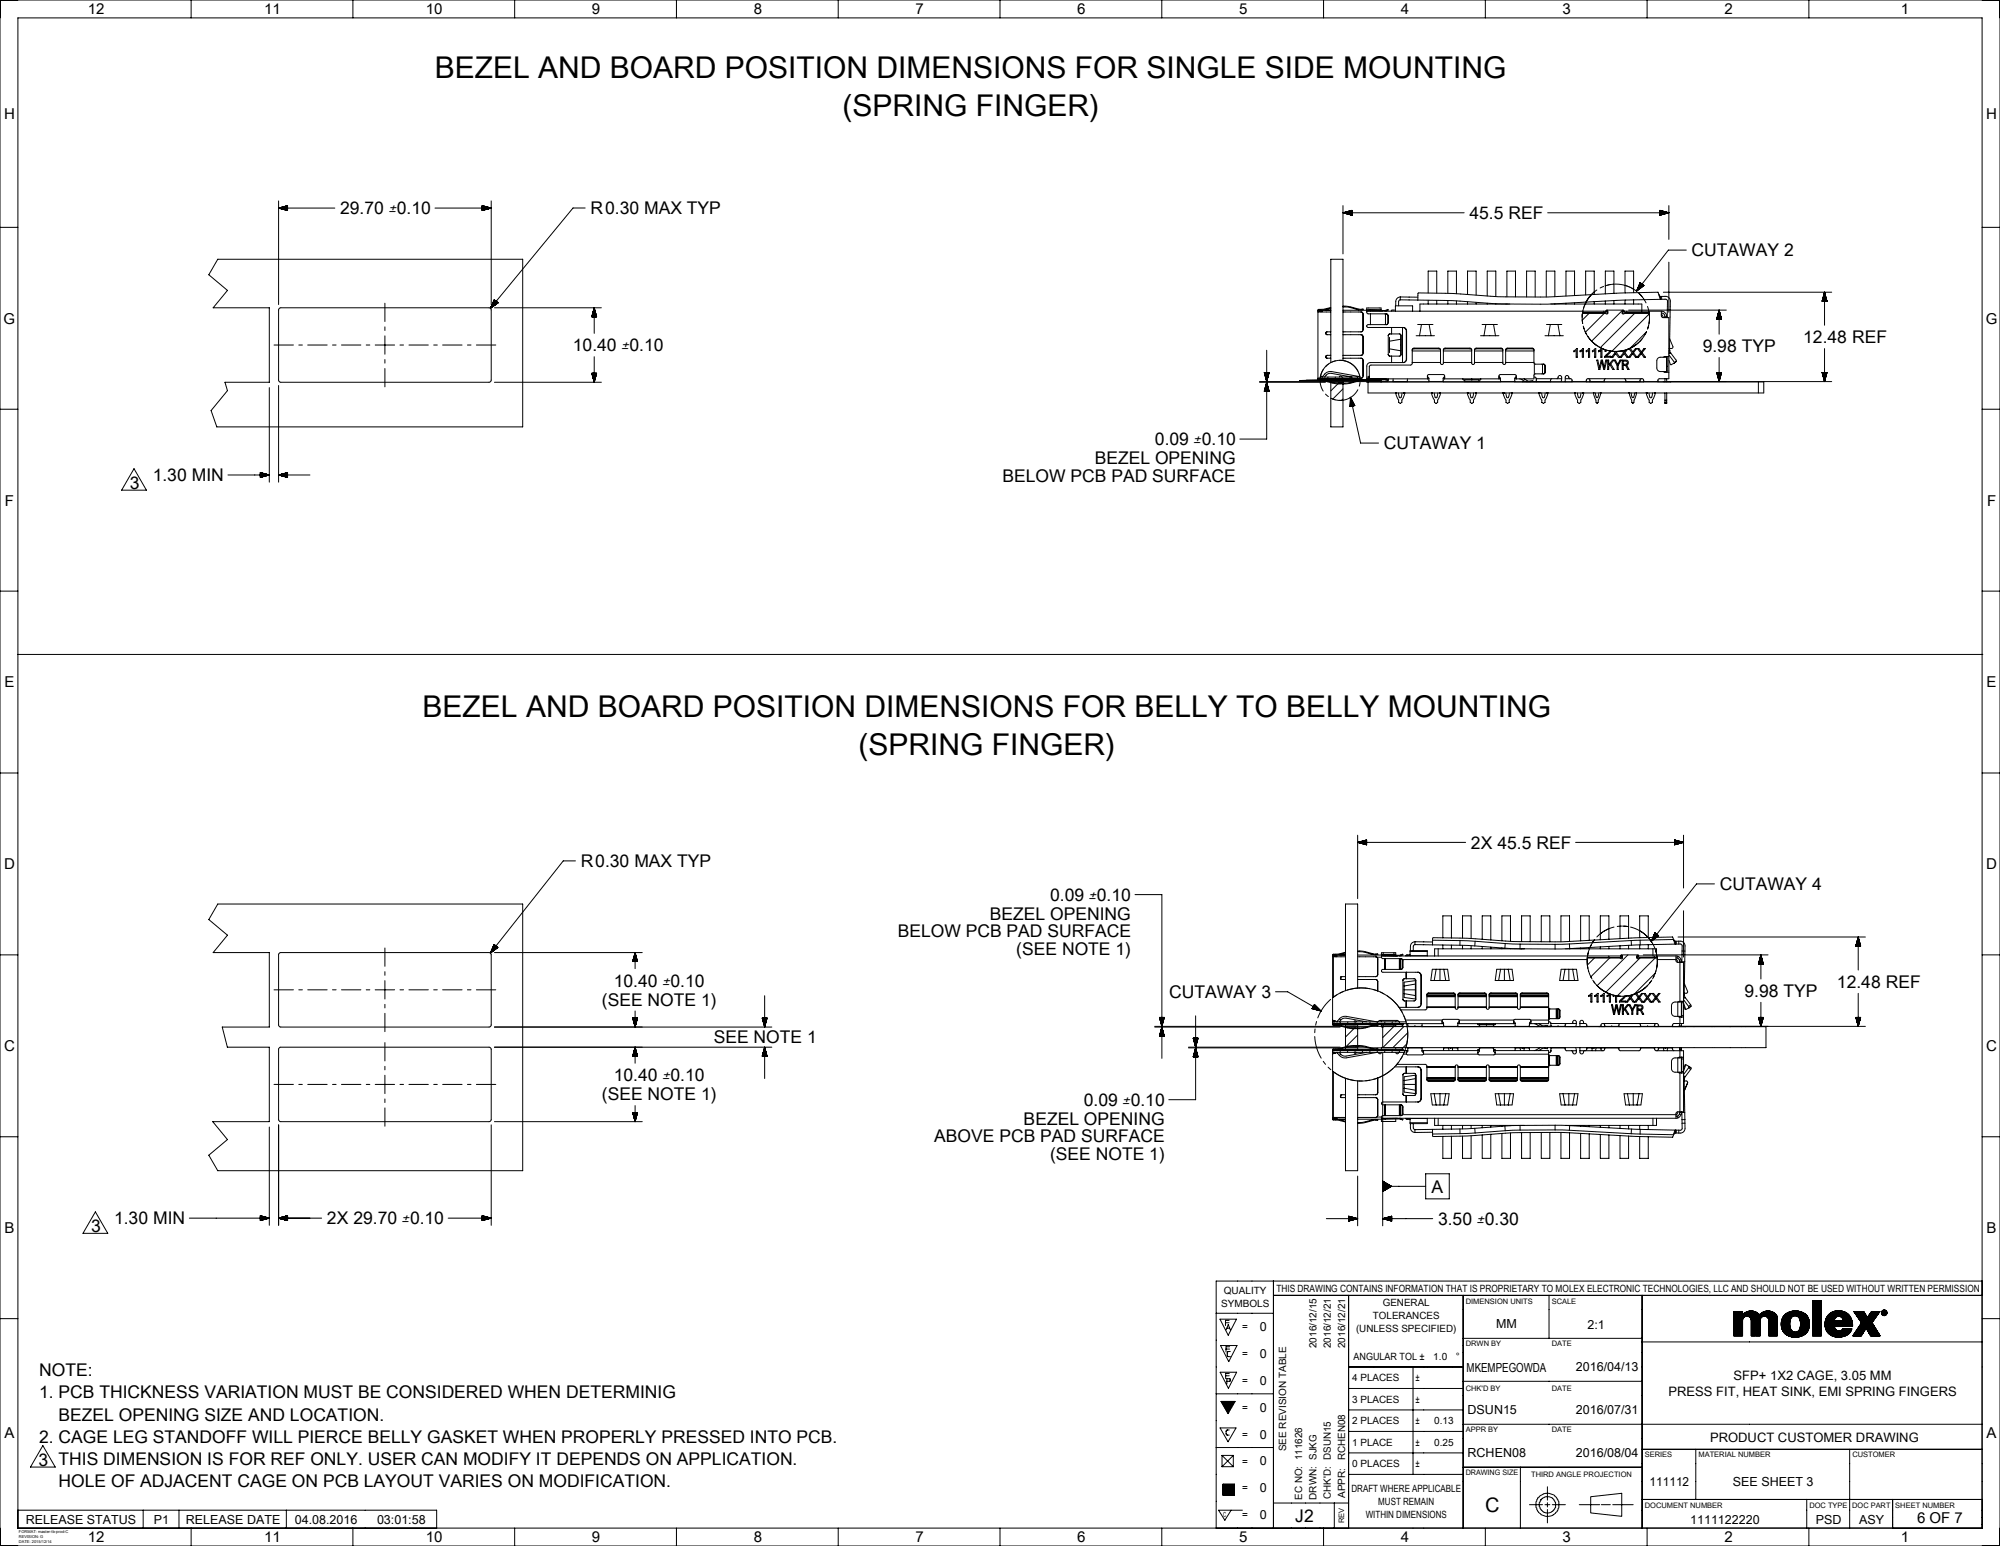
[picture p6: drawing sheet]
<svg xmlns="http://www.w3.org/2000/svg" width="559mm" height="432mm" viewBox="0 0 559 432" stroke-linecap="round" stroke-linejoin="round" font-family="sans-serif">
<defs><g id="words">
<g font-size="8.4">
<text x="121.5" y="21.7">BEZEL AND BOARD POSITION DIMENSIONS FOR SINGLE SIDE MOUNTING</text>
<text x="235.4" y="32.3">(SPRING FINGER)</text>
<text x="118.1" y="200.3">BEZEL AND BOARD POSITION DIMENSIONS FOR BELLY TO BELLY MOUNTING</text>
<text x="239.9" y="210.9">(SPRING FINGER)</text>
</g>
<text font-size="5.6" x="415" y="422.3">C</text>
<g font-size="4.9">
<text x="95.1" y="59.9">29.70</text>
<text x="165" y="59.9">R0.30 MAX TYP</text>
<text x="410.6" y="61.2">45.5 REF</text>
<text x="472.6" y="71.6">CUTAWAY 2</text>
<text x="503.8" y="95.9">12.48 REF</text>
<text x="160.1" y="98.1">10.40</text>
<text x="475.7" y="98.4">9.98 TYP</text>
<text x="322.7" y="124.4">0.09</text>
<text x="386.7" y="125.5">CUTAWAY 1</text>
<text x="305.9" y="129.7">BEZEL OPENING</text>
<text x="36.3" y="136.7">3</text>
<text x="42.7" y="134.4">1.30 MIN</text>
<text x="280.1" y="134.6">BELOW PCB PAD SURFACE</text>
<text x="411" y="237">2X 45.5 REF</text>
<text x="162.3" y="242.2">R0.30 MAX TYP</text>
<text x="293.4" y="251.6">0.09</text>
<text x="480.5" y="248.7">CUTAWAY 4</text>
<text x="276.6" y="256.9">BEZEL OPENING</text>
<text x="250.8" y="261.8">BELOW PCB PAD SURFACE</text>
<text x="284" y="266.6">(SEE NOTE 1)</text>
<text x="171.5" y="275.6">10.40</text>
<text x="513.2" y="275.9">12.48 REF</text>
<text x="168.2" y="280.9">(SEE NOTE 1)</text>
<text x="326.7" y="278.8">CUTAWAY 3</text>
<text x="487.4" y="278.4">9.98 TYP</text>
<text x="199.4" y="291.4">SEE NOTE 1</text>
<text x="171.5" y="302">10.40</text>
<text x="168.2" y="307.3">(SEE NOTE 1)</text>
<text x="302.8" y="308.9">0.09</text>
<text x="286" y="314.2">BEZEL OPENING</text>
<text x="261" y="319.1">ABOVE PCB PAD SURFACE</text>
<text x="293.4" y="323.9">(SEE NOTE 1)</text>
<text x="400" y="333.1">A</text>
<text x="31.9" y="342">1.30 MIN</text>
<text x="91.4" y="342">2X 29.70</text>
<text x="25.5" y="344.2">3</text>
<text x="401.8" y="342.1">3.50</text>
<text x="10.9" y="384.4">NOTE:</text>
<text x="10.9" y="390.6">1. PCB THICKNESS VARIATION MUST BE CONSIDERED WHEN DETERMINIG</text>
<text x="16.4" y="396.8">BEZEL OPENING SIZE AND LOCATION.</text>
<text x="10.9" y="403">2. CAGE LEG STANDOFF WILL PIERCE BELLY GASKET WHEN PROPERLY PRESSED INTO PCB.</text>
<text x="10.8" y="409.5">3 THIS DIMENSION IS FOR REF ONLY. USER CAN MODIFY IT DEPENDS ON APPLICATION.</text>
<text x="16.4" y="415.4">HOLE OF ADJACENT CAGE ON PCB LAYOUT VARIES ON MODIFICATION.</text>
<text x="361.9" y="425.1">J2</text>
</g>
<g font-size="4.4">
<text x="108.7" y="59.9">±0.10</text>
<text x="173.7" y="98.1">±0.10</text>
<text x="333.6" y="124.4">±0.10</text>
<text x="304.3" y="251.6">±0.10</text>
<text x="185.1" y="275.6">±0.10</text>
<text x="185.1" y="302">±0.10</text>
<text x="313.7" y="308.9">±0.10</text>
<text x="112.4" y="342">±0.10</text>
<text x="412.7" y="342.1">±0.30</text>
</g>
<g font-size="4.2">
<text x="24.5" y="4">12</text>
<text x="73.8" y="4">11</text>
<text x="119" y="4">10</text>
<text x="165.4" y="4">9</text>
<text x="210.6" y="4">8</text>
<text x="255.8" y="4">7</text>
<text x="301" y="4">6</text>
<text x="346.2" y="4">5</text>
<text x="391.4" y="4">4</text>
<text x="436.6" y="4">3</text>
<text x="481.8" y="4">2</text>
<text x="531.1" y="4">1</text>
<text x="1.1" y="33.2">H</text>
<text x="554.9" y="33.2">H</text>
<text x="1" y="90.4">G</text>
<text x="554.8" y="90.4">G</text>
<text x="1.4" y="141.2">F</text>
<text x="555.2" y="141.2">F</text>
<text x="1.3" y="192">E</text>
<text x="555.1" y="192">E</text>
<text x="1.1" y="242.8">D</text>
<text x="554.9" y="242.8">D</text>
<text x="1.1" y="293.6">C</text>
<text x="554.9" y="293.6">C</text>
<text x="1.3" y="344.4">B</text>
<text x="555.1" y="344.4">B</text>
<text x="1.3" y="401.6">A</text>
<text x="555.1" y="401.6">A</text>
<text x="535.6" y="425.3">6 OF 7</text>
<text x="24.5" y="430.8">12</text>
<text x="73.8" y="430.8">11</text>
<text x="119" y="430.8">10</text>
<text x="165.4" y="430.8">9</text>
<text x="210.6" y="430.8">8</text>
<text x="255.8" y="430.8">7</text>
<text x="301" y="430.8">6</text>
<text x="346.2" y="430.8">5</text>
<text x="391.4" y="430.8">4</text>
<text x="436.6" y="430.8">3</text>
<text x="481.8" y="430.8">2</text>
<text x="531.1" y="430.8">1</text>
</g>
<g font-size="3.6">
<text x="466.2" y="389.9">PRESS FIT, HEAT SINK, EMI SPRING FINGERS</text>
<text x="484.4" y="385.3">SFP+ 1X2 CAGE, 3.05 MM</text>
<text x="477.8" y="402.6">PRODUCT CUSTOMER DRAWING</text>
</g>
<g font-size="3.5">
<text x="352" y="371.8">0</text>
<text x="418" y="371">MM</text>
<text x="443.5" y="371.1">2:1</text>
<text x="352" y="379.3">0</text>
<text x="409.8" y="383.1">MKEMPEGOWDA</text>
<text x="440.3" y="383.1">2016/04/13</text>
<text x="352" y="386.8">0</text>
<text x="352" y="394.3">0</text>
<text x="410" y="395.1">DSUN15</text>
<text x="440.3" y="395.1">2016/07/31</text>
<text x="352" y="401.8">0</text>
<text x="410" y="407.1">RCHEN08</text>
<text x="440.3" y="407.1">2016/08/04</text>
<text x="352" y="409.3">0</text>
<text x="352" y="416.8">0</text>
<text x="460.9" y="415.1">111112</text>
<text x="484.2" y="415.1">SEE SHEET 3</text>
<text x="7.2" y="425.6">RELEASE STATUS</text>
<text x="43" y="425.6">P1</text>
<text x="51.9" y="425.6">RELEASE DATE</text>
<text x="82.4" y="425.6">04.08.2016</text>
<text x="105.3" y="425.6">03:01:58</text>
<text x="352" y="424.3">0</text>
<text x="472.2" y="425.6">1111122220</text>
<text x="507.3" y="425.6">PSD</text>
<text x="519.4" y="425.6">ASY</text>
</g>
<g font-size="2.8">
<text x="341.2" y="365.1">SYMBOLS</text>
<text x="341.9" y="361.5">QUALITY</text>
<text x="356.6" y="360.8">THIS DRAWING CONTAINS INFORMATION THAT IS PROPRIETARY TO MOLEX ELECTRONIC TECHNOLOGIES, LLC AND SHOULD NOT BE USED WITHOUT WRITTEN PERMISSION</text>
<text x="386.3" y="364.8">GENERAL</text>
<text x="347.1" y="371.6">=</text>
<text x="378.9" y="371.9">(UNLESS SPECIFIED)</text>
<text x="383.6" y="368.4">TOLERANCES</text>
<text x="367.8" y="376.5" transform="rotate(-90 367.8 376.5)">2016/12/15</text>
<text x="371.8" y="376.5" transform="rotate(-90 371.8 376.5)">2016/12/21</text>
<text x="375.8" y="376.5" transform="rotate(-90 375.8 376.5)">2016/12/21</text>
<text x="347.1" y="379">=</text>
<text x="378.2" y="379.8">ANGULAR TOL ±</text>
<text x="400.5" y="379.8">1.0</text>
<text x="406.8" y="379.8">°</text>
<text x="347.1" y="386.6">=</text>
<text x="377.8" y="385.8">4 PLACES</text>
<text x="395.5" y="385.8">±</text>
<text x="347.1" y="394">=</text>
<text x="377.8" y="391.8">3 PLACES</text>
<text x="395.5" y="391.8">±</text>
<text x="347.1" y="401.6">=</text>
<text x="377.8" y="397.8">2 PLACES</text>
<text x="395.5" y="397.8">±</text>
<text x="400.7" y="397.8">0.13</text>
<text x="359.3" y="405.4" transform="rotate(-90 359.3 405.4)">SEE REVISION TABLE</text>
<text x="375.8" y="407.8" transform="rotate(-90 375.8 407.8)">RCHEN08</text>
<text x="377.8" y="403.8">1 PLACE</text>
<text x="395.5" y="403.8">±</text>
<text x="400.7" y="403.8">0.25</text>
<text x="347.1" y="409">=</text>
<text x="377.8" y="409.8">0 PLACES</text>
<text x="395.5" y="409.8">±</text>
<text x="347.1" y="416.6">=</text>
<text x="363.8" y="418.9" transform="rotate(-90 363.8 418.9)">EC NO: 111626</text>
<text x="367.8" y="418.9" transform="rotate(-90 367.8 418.9)">DRWN: SJKG</text>
<text x="371.8" y="418.7" transform="rotate(-90 371.8 418.7)">CHK'D: DSUN15</text>
<text x="375.8" y="418.4" transform="rotate(-90 375.8 418.4)">APPR:</text>
<text x="377.6" y="416.8">DRAFT WHERE APPLICABLE</text>
<text x="347.1" y="424.1">=</text>
<text x="381.6" y="423.9">WITHIN DIMENSIONS</text>
<text x="385.1" y="420.3">MUST REMAIN</text>
</g>
<g font-size="2.1">
<text x="409.5" y="364.1">DIMENSION UNITS</text>
<text x="433.5" y="364.1">SCALE</text>
<text x="409.5" y="376">DRWN BY</text>
<text x="433.5" y="376">DATE</text>
<text x="409.5" y="388.6">CHK'D BY</text>
<text x="433.5" y="388.5">DATE</text>
<text x="409.5" y="400">APPR BY</text>
<text x="433.5" y="400">DATE</text>
<text x="459.5" y="407.1">SERIES</text>
<text x="474.5" y="407">MATERIAL NUMBER</text>
<text x="517.5" y="407.1">CUSTOMER</text>
<text x="409.5" y="412.1">DRAWING SIZE</text>
<text x="427.8" y="412.6">THIRD ANGLE PROJECTION</text>
<text x="375.6" y="425.4" transform="rotate(-90 375.6 425.4)">REV</text>
<text x="459.5" y="421.1">DOCUMENT NUMBER</text>
<text x="505.5" y="421.1">DOC TYPE</text>
<text x="517.5" y="421.1">DOC PART</text>
<text x="529.5" y="421.1">SHEET NUMBER</text>
</g>
<text font-size="2" x="341.8" y="423.6">C</text>
<g font-size="1.1">
<text x="5.3" y="428.3">FORMAT: master-tb-prod-C</text>
<text x="5.3" y="429.7">REVISION: G</text>
<text x="5.3" y="431.1">DATE: 2015/12/14</text>
</g>
</g></defs>
<g fill="none" stroke="#000" stroke-width=".28">
<path d="M0 0h558.8v431.8h-558.8zM5 5h548.8v421.8h-548.8zM53.4 0v5M98.6 0v5M143.8 0v5M189 0v5M234.2 0v5M279.4 0v5M324.6 0v5M369.8 0v5M415 0v5M460.2 0v5"/>
<path d="M505.4 0v5M77.8 56.1v29M77.8 58.1h15.8M77.8 58.1l2.5-.7v1.4M77.8 58.1l2.5 .7M78 58.2h2.3M78 58.1h2.3M78.2 58.2h2.1M78.3 58h2M78.5 58.3h1.8M78.6 57.9h1.7M78.8 58.4h1.5"/>
<path d="M78.8 57.9h1.5M79.1 58.4h1.2M79.1 57.8h1.2M79.3 58.5h1M79.4 57.7h.9M79.5 58.6h.8M79.6 57.6h.7M79.8 58.7h.5M79.8 57.6h.5M80.1 58.7h.2M80.1 57.5h.2M80.3 58.8h.1"/>
<path d="M121.5 58.1h15.7M134.7 58.8h.1M134.7 57.5h.3M134.7 57.5l.6 .1M134.7 57.6h.7M134.7 57.7h1M134.7 57.7l1.3 .1M134.7 57.8l1.6 .1M134.7 57.9h1.8M134.7 57.9l2.1 .1M134.7 58l2.4 .1M135 58.7l-.3 .1"/>
<path d="M135.3 58.7h-.6M135.5 58.6h-.8M135.8 58.5l-1.1 .1M136 58.4l-1.3 .1M136.3 58.4h-1.6M136.6 58.3h-1.9M136.9 58.2l-2.2 .1M137.1 58.2h-2.4M137.2 56.1v29M137.2 58.1l-2.5-.7v1.4M137.2 58.1l-2.5 .7M163.5 58.1h-3.4l-23.1 28"/>
<path d="M375.2 57.4v13.5M375.2 59.4h33.9M375.2 59.4l2.5 .7M375.3 59.4h2.4M375.4 59.5h2.3M375.6 59.3h2.1M375.7 59.6h2M375.9 59.3h1.8M376 59.6h1.7M376.2 59.2h1.5M376.3 59.7h1.4M376.4 59.1h1.3"/>
<path d="M376.5 59.8h1.2M376.7 59h1M376.7 59.8h1M376.9 59h.8M377 59.9h.7M377.2 58.9h.5M377.3 60h.4M377.4 58.8h.3M377.7 58.8h.1M377.7 58.8v1.3M377.7 58.8l-2.5 .6M432.4 59.4h33.9"/>
<path d="M463.8 58.8h.1M463.8 58.8h.3M463.8 58.9h.5M463.8 58.9l.8 .1M463.8 59h1.1M463.8 59.1h1.3M463.8 59.2h1.5M463.8 59.2l1.8 .1M463.8 59.3h2.1M463.8 59.4h2.4M463.8 58.8l2.5 .6M463.8 58.8v1.3"/>
<path d="M464.2 60h-.4M464.5 59.9l-.7 .1M464.8 59.8l-1 .1M465 59.8h-1.2M465.2 59.7h-1.4M465.5 59.6l-1.7 .1M465.8 59.6h-2M466.1 59.5h-2.3M466.3 57.4v9.5M466.3 59.4l-2.5 .7M0 63.5h5M60.8 72.4h85.2v46.8h-85.4l-1.6-4.5 4.6-5.6-.7-2.3h12.3v-20.8h-15.6l4-4.9-5.3-4.4z"/>
<path d="M377.5 60h.2M448.1 80l-1 .4M449.2 79.6l-.7 .2M449.6 79.5l-.2 .1M450 79.5h-.2M450.1 79.4l-1 .3M450.9 79.4h-.6M451.2 79.4a9.4 9.4 0 0 1 6 1.9M454 79.7l.7 .2M458.2 78.9l1.1 .9-2.1 1.5M458.2 78.9l-1 2.4M458.2 79h.1"/>
<path d="M458.3 79l-.2 .3M458.4 79l-.4 .5M458.4 79.1l-.5 .6M458.6 79.2l-1 1.2M458.7 79.3l-1.2 1.5M458.7 79.3l-1.3 1.7M458.9 79.5l-1.2 1.5M459 79.5l-1 1.2M459 79.5l-.8 1.1M459.2 79.7l-.4 .4M459.3 79.7l-.2 .2M459.3 79.8h.1"/>
<path d="M464 60l-.2 .1M466.3 73.2v14M471.1 69.9h-5l-8.9 11.4M553.8 63.5h5M76.6 96.4h5.4M78 86.1l.4-.1h58.5l.3 .6v19.8l-.6 .4-58.4-.1-.4-.5v-19.6zM83.5 96.4h1M86 96.4h5.4M92.9 96.4h1M95.4 96.4h5.4M102.3 96.4h1M104.8 96.4h5.5"/>
<path d="M107.5 84.7v5.1M107.5 91.3v1M107.5 93.8v5.1M111.8 96.4h1M114.3 96.4h5.4M121.2 96.4h1M123.7 96.4h5.4M130.6 96.4h1M133.1 96.4h5.4M137.4 85.2l1-1.2-1.1 1.5M138.1 85.4l.8-1-1 1.1M138.1 83.7l1 .9"/>
<path d="M138.1 83.7l-1.1 2.4M138.1 83.8h.1M138.1 86h29.9M138.1 83.8l-.1 .2M138.2 83.8l-.3 .4M138.3 83.9l-.5 .6M138.3 83.9l-.7 .9M138.4 84l-.9 1M138.5 84.1l-1.3 1.6M138.6 84.1l-1.5 1.9M138.7 84.2l-1.5 1.8M138.7 84.3l-1.3 1.5"/>
<path d="M138.8 84.3l-1.1 1.3M138.9 84.4l-.6 .8M139 84.5l-.5 .5M139 84.5l-.2 .3M139.1 84.6l-.2 .1M139.1 84.6l-2.1 1.5M165.4 88.5h1.3M165.4 88.4v.1M165.4 88.1v.4M165.5 88v.5M165.6 87.7v.8M165.6 87.4v1.1"/>
<path d="M165.7 87.1v1.4M165.8 86.9v1.6M165.8 86.6v1.9M165.9 86.3v2.2M166 86.1v2.4M166 86v7.1M166 99.6v7.2M166 86l-.6 2.5M166 86l.7 2.5M166.1 86.2v2.3M166.1 86.4v2.1M166.2 86.7v1.8"/>
<path d="M166.3 87v1.5M166.4 87.2v1.3M166.4 87.5v1M166.5 87.8v.7M166.6 88.1v.4M166.6 88.2v.3M353.9 97.8v8.8M368.2 86.6l.2 .3M368.2 87.1h3.6M368.2 86.9v.2M368.2 86.6v.3M368.2 87.1v19"/>
<path d="M368.4 86.6l.4 .1M368.4 86.6h.1M368.4 86.9h.1M368.4 86.9h.4M368.7 86.7v.2M368.8 86.7h.4M368.8 86.9h.4M369.2 86.9h.2h-1.2M369.2 86.7l.2 .1-.1 .3M369.2 86.7h2.6M369.2 86.7v.2M370.6 99.3l-.2 .3 .2 .4"/>
<path d="M370.6 92.8l-.2 .3 .2 .3M370.6 100h1.2M370.6 93.4l1.2 .1M370.6 99.3h.1M370.6 92.8h.1M370.6 93.4h.1M370.6 100h.1M370.6 99.3l-.1 .3 .1 .4M370.6 92.8l-.1 .3 .1 .3M370.6 93.4l.2 .1M370.6 100h.2M370.8 99.2l-.2 .1"/>
<path d="M370.8 92.7l-.2 .1M371.8 86.6l-2 .1M371.8 85.9l-2 .5h-1.4l-.2 .2M371.8 86.1l-2 .5h-1.4M371.8 92.7l-1.2 .1M371.8 99.2l-1.2 .1M375.2 85.5l1.8 .1 2.9 .8 .9-.1 .1 .2-1.1 .1-2.8-.8-1.8-.1M375.2 92.7h5M375.2 87.1h5M375.2 99.2h5M375.2 93.5h5M375.2 86.7h6.7"/>
<path d="M380.2 87.1l.4 .2 .3 .4M380.2 87.1l.4 .2 .2 .4M380.2 93.5l.4 .1 .2 .5M380.2 93.5l.4 .1 .3 .5M380.8 92.1l-.2 .4-.4 .2M380.8 98.6l-.2 .5-.4 .1M380.8 87.7v4.4M380.8 94.1v4.5M380.9 98.6l-.3 .5-.4 .1M380.9 92.1l-.3 .4-.4 .2M381.9 86.5v-.5h4v.5M381.9 86.5h4"/>
<path d="M381.9 86.5v.2M381.9 86.7v.8l.4 .2h4.9M381.9 86.9h4.4M382.9 87.7v3M385.9 86.5v.2M387.1 86.9h62.1v.5M387.1 87.7v3M387.2 87.7h.1M387.2 90.7h-5l-.3 .4 .4 .4h9.7M387.2 87.7h.2M387.3 86.6l-5.4 .1M387.3 90.7h-.1"/>
<path d="M387.3 87.7l.4 .2 .1 .4v1.9l-.5 .5M387.3 86.6l.5-.2 .1 .2-.5 .2M387.3 86.6l.1 .2M387.3 87.7h.1M387.4 86.8l-5.5 .1M387.4 90.7h-.1M387.4 87.7l.3 .1 .2 .5v1.9l-.5 .5M387.4 90.7h-.2M387.9 93.6h.1M387.9 99.1l.5 .4M387.9 99.1h.1M387.9 93.6v5.5"/>
<path d="M388.2 97.4l3.2 .6M388.2 94.2v4.3M388.4 99.5h2.6M388.8 99.5v1.8M388.8 91.5v1.8M389.9 86.6h-1l-.2 .3M389.9 86.9v-1.5h4.8v1.5M391 93.3l.3 .1 .2 .4M391 93.3h-2.7l-.4 .3M391.2 82.9v.8l14.4 .3 15 .9h12.1l20-1 12-.3a.91 .91 0 0 1 1.2 .5v2.4M391.2 82.9a1.3 1.3 0 0 0-1.2 1.3v1.2M391.2 82.9l5 .1"/>
<path d="M391.3 83.7l-.5 .3v1.4M391.4 94.8v3.2M391.4 93.8v1M391.4 98v.9M391.4 94.8l-3.2 .5M391.5 99l-.2 .3-.3 .2M391.5 93.8v5.2M391.5 99l-.1 .3-.4 .2M391.9 91.5v9.8M392 91.5h.3M392 91.5h.2M392.2 91.5l.6 .4 .1 .6v7.9l-.2 .5-.5 .3"/>
<path d="M392.2 91.5h.1M392.3 91.5l.5 .3 .2 .7v7.9l-.2 .5-.5 .3M394.6 97.9v3.6l-.3 .4-11.5 .1-.2 .5v3.3M394.6 97.9l.5-.5h6.9l.5 .5M394.6 97.9l.1-.5 .4-.2h6.9l.4 .2 .1 .5M394.6 98h7.9M395.7 93.8h.9M396.1 90.6h4.3M396.6 93.8h3.2M397.2 90.6l-.6 3.2M399 81.9v-6.2h2.4v6.2M399 83.9v1"/>
<path d="M399.3 90.6l.5 3.2M399.8 93.8h1M401.4 83.9v1M402.5 97.9v3.3a.45 .45 0 0 0 .4 .6 .45 .45 0 0 0 .4-.6v-3.3M403.3 97.9l.5-.5h6.9l.5 .5M403.3 97.9l.1-.5 .4-.2h6.9l.4 .2 .1 .5M403.3 98h7.9M404.5 81.9v-6.2h2.4v6.3M404.5 83.9v1M406.9 84v.9M410 82.3v-6.6h2.4v6.7M410 84.3v.6"/>
<path d="M411.2 97.9v3.3a.45 .45 0 0 0 .4 .6 .45 .45 0 0 0 .4-.6v-3.3M412 97.9l.5-.5h6.9l.5 .5M412 97.9l.1-.5 .4-.2h6.9l.4 .2 .1 .5M412 98h7.9M412.4 84.4v.5M413.7 93.8h.9M414.1 90.6h4.3M414.6 93.8h3.2M415.2 90.6l-.6 3.2M415.5 82.7v-7h2.4v7.1M415.5 84.7v.2M417.3 90.6l.5 3.2"/>
<path d="M417.8 93.8h1M417.9 84.8v.1M419.9 97.9v3.3a.45 .45 0 0 0 .4 .6 .45 .45 0 0 0 .4-.6v-3.3M420.7 97.9l.5-.5h6.9l.5 .5M420.7 97.9l.1-.5 .4-.2h6.9l.4 .2 .1 .5M420.7 98h7.9M421 82.9v-7.2h2.4v7.2M421 84.9h.1M421.8 84.9h-25.1v2M426.5 82.9v-7.2h2.4v7.3M428.6 97.9v3.6l.4 .2h2.1M431.7 93.8h.9"/>
<path d="M432.1 90.6h4.3M432.6 93.8h3.2M433.2 90.6l-.6 3.2M433.3 84.9h25.4v2M434.4 82.9v-7.2h-2.4v7.3M434.4 84.9h.1M435.3 90.6l.5 3.2M435.8 93.8h1M437.5 84.7v.2M439.7 98l1-.6v2.4h-.3v-1.9l-.7 .4zM439.9 82.6v-6.9h-2.4v7M439.9 84.6v.3"/>
<path d="M441.5 98l.9-.6v2.4h-.3v-1.9l-.6 .4zM442.1 88.5v.2M442.1 88.4h.1M442.1 89.3l.1 1.1M442.1 87.9l.1 2.4M442.1 87.9v.2M442.1 87.6v.3zM442.2 87.5l-.1 .1M442.2 87.4h7M442.2 87.4h.1M442.2 87.2l-.1 1.1M442.2 86.9v.3"/>
<path d="M442.4 91.1l.2 .7M442.4 86.4l-.2 .5M442.4 91.4a9.4 9.4 0 0 0 3.8 5.1M442.5 86l-.1 .2M442.6 85.6l-.1 .2M442.9 92.6l.3 .7M442.9 84.9l-.2 .5M443 84.4v.5M443.1 84.5l-.1 .1M443.1 84.4v.1M443.2 98l.9-.6v2.4h-.3v-1.9l-.6 .4zM443.4 84l-.3 .4"/>
<path d="M443.4 83.9l.1-.2-.4 .7M443.6 94l1.6 1.8M443.7 83.5l-.1 .1M444 83l-.1 .2M444.1 87.4l-2 2M444.3 82.7l-.1 .1M444.4 82.6h-.1M444.6 82.3l-12.2 .6h-11.8l-14.3-.9-9.9-.2-.2 .2-.1 1.8M444.6 82.3l8.5-.5 10.1-.2 .3 .7M444.6 82.3l-1 1.3M444.6 82.3l-.1 .2M444.8 82.1l-.2 .2"/>
<path d="M444.9 98l1-.6v2.4h-.4v-1.9l-.6 .4zM445 81.9l-.1 .1M445.1 81.8v.1M445.2 95.8l1.6 1.1 1.7 .8M445.2 95.8l1.4 1 1.8 .8M445.4 82.2v-6.5h-2.4v6.7M445.4 84.3v.6M445.4 81.5l-.2 .2M446.2 81a9.4 9.4 0 0 0-3.8 5.1M446.6 98l1-.6v2.4h-.3v-1.9l-.7 .4zM448 86.9l.5 .5M448.3 87.4l-5.3 5.4"/>
<path d="M448.5 84.1v.8M448.5 97.7l.3 .1M448.5 97.7l-.1 .4h.3l.1-.3M448.7 86.9l.2-.3h4.6l.2 .3M448.8 97.8l.9 .2M449.1 97.8l1 .3M449.1 86.9v.5M449.1 86.6l-.3 .3M449.2 87.4l-.3 .3-.4-.3M449.6 98l1.2 .1M449.7 98l.3 .1M449.7 98l-1.4 1.8h1.7v-.3h-1.2l1.1-1 .1-.4"/>
<path d="M450 98.1h.9M450.9 81.9v-6.2h-2.4v6.4M450.9 83.9v1M450.9 98.1l.5 .1M450.9 98.1l.3 .4-1 1.3h.5l.7-1 .8 1h.4M451.4 98.2h.1M451.9 98.2h-.4M451.9 98.2l-.3 .3 1 1.3M452.6 99.8h.4l.8-1 .8 1h.4M453.2 98l-1.3 .2M453.2 98l.4 .5-1 1.3M453.2 87.4l.3 .3 .5-.3"/>
<path d="M453.3 98l-1.2 .1M453.3 86.9v.5M453.4 86.6l-8.7 8.7M453.6 97.9l-.4 .1M454 83.8v1.1M454.2 97.7l-.6 .2M454.2 97.7l-.4 .6-.2-.4M454.4 86.9l.5 .5M454.8 97.6l-.6 .1M454.8 97.6l-.8 .9 1 1.3M454.9 80l.3 .1M455 99.8h.4l.8-1 .7 1h.5"/>
<path d="M455 86.6h27.3M455.2 97.4l-.4 .2M455.2 97.4l.8 1.1-1 1.3M455.2 97.4h.1M455.2 97.4h.3l.7 .9 .7-.9h.4l-.9 1.1 1 1.3M455.4 80.2l.2 .1M455.8 80.4l.6 .4M456.4 81.8v-6.1h-2.4v6.1M456.4 83.8v1.1M456.8 87.4l-9.7 9.7 1 .4M457.2 96.2a9.4 9.4 0 0 1-6 2M457.5 97.4h.4l.7 .9 .7-.9h.4l-.9 1.1 .9 1.3h-.4l-.7-1-.8 1h-.4l1-1.3z"/>
<path d="M457.6 81.1l1.3-1.7-1.5 1.8M457.7 81.7l.2 .2M457.7 95.8l-1.4 1-1.8 .8M457.7 95.8l-2.5 1.6M457.8 80.1l.7-1-.8 1.1M458 82l.7 .8M458.1 82.1l.1 .1M458.2 82.2l.5 .5M458.6 80.3l.5-.7-.8 .9M458.7 94.7l-.7 .8M458.8 82.9l.1 .1M459 83.1l.1 .1"/>
<path d="M459.1 83.3l.8 1.3M459.3 94l-1.6 1.8M459.9 92.9l-.5 .9M460 92.7l-4.6 4.6M460.1 92.6l-.4 .7M460.3 85.6a9.4 9.4 0 0 1 0 6.3M460.6 91.1l-.3 .7M460.7 86.9v.3M460.7 90.3l.1-2.7-10.4 10.5M460.8 87.3l-7.6 .1M460.8 87.5v.1M463.5 82.3l.5 1.3v-.8"/>
<path d="M463.5 82.3l.5 .5M464 82.8h.6a1.66 1.66 0 0 1 2.1 1.3v2.4M464.2 87.8l.5 .9M464.2 86.9v1a.59 .59 0 0 0 .5 .8M464.2 86.9h.3a1.5 1.5 0 0 1 1.2 1.4v.2M464.2 87.4l.6 .3 .4 .8M464.2 86.9h-11v.5M464.2 82.8l.1 .8M464.7 88.7h1.6v10.9M464.7 81.6h47.1M465.2 99.6v.2M465.2 88.5v.2"/>
<path d="M465.2 88.5h.5M465.7 99.8h-.6a1.7 1.7 0 0 0-2.2 1v2a1 1 0 0 0 1 1h1.8M465.7 99.6v.2M465.7 88.5v.2M465.7 99.8v4M465.8 99.6v4.4M465.9 86.5l-.1 2.2M465.9 86.5h.8M466.3 99.6h-1.2l-.3 .2M466.3 99.6v4.4M466.3 99.1l1.5 2.3M466.3 98.5h.4"/>
<path d="M466.3 97.4h.2M466.5 97.4v.6M466.5 94.6l.9 2.3-.2 .4h-.7M466.5 98h-.2M466.5 98l.2 .5M466.7 86.5l-.2 10.9M466.7 98.5l.1 .1M466.8 98.6l1.6 2.2-.6 .6M466.8 98.6l-.5 .1M479.7 89.1h1.3M479.7 89v.1M479.8 88.7v.4"/>
<path d="M479.8 88.5v.6M479.9 88.2v.9M480 87.9v1.2M480 87.7v1.4M480.1 87.5v1.6M480.2 87.2v1.9M480.2 86.9v2.2M480.3 86.6v6.7M480.3 99.9v6.7M480.3 86.6l-.6 2.5M480.3 86.6l.7 2.5M480.3 86.7v2.4"/>
<path d="M480.4 86.9v2.2M480.5 87.2v1.9M480.6 87.5v1.6M480.6 87.8v1.3M480.7 87.9v1.2M480.8 88.2v.9M480.8 88.5v.6M480.9 88.8v.3M481 89v.1M509.1 84.1h1.3M509.2 83.9v.2M509.2 83.7v.4"/>
<path d="M509.3 83.4v.7M509.4 83.1v1M509.4 82.8v1.3M509.5 82.7v1.4M509.6 82.4v1.7M509.6 82.1v2M509.7 81.8v2.3M509.8 81.6v9.2M509.8 97.4v9.2M509.8 81.6l-.7 2.5M509.8 81.6l.6 2.5M509.8 81.7v2.4"/>
<path d="M509.9 82v2.1M510 82.3v1.8M510 82.6v1.5M510.1 82.8v1.3M510.2 83v1.1M510.2 83.3v.8M510.3 83.6v.5M510.4 83.8v.3M510.4 84.1h.1M0 114.3h5M75.2 108.3v26.4M77.8 107.7v27"/>
<path d="M107.5 102.9v5.1M107.5 100.4v1M138.1 106.8h29.9M165.4 104.3h1.3M165.4 104.3l.6 2.5M165.4 104.3h.1M165.4 104.3v.3M165.5 104.3v.5M165.5 104.3l.1 .8M165.6 104.3v1M165.7 104.3v1.3M165.7 104.3l.1 1.5"/>
<path d="M165.8 104.3v1.8M165.9 104.3v2.1M165.9 104.3l.1 2.4M166.1 104.3v2.3M166.2 104.3l-.1 2M166.3 104.3l-.1 1.7M166.3 104.3v1.4M166.4 104.3v1.2M166.5 104.3l-.1 .9M166.6 104.3l-.1 .7M166.6 104.3v.4M166.7 104.3l-.1 .2"/>
<path d="M166.7 104.3l-.7 2.5M351.9 106.8h18.4M351.9 106.6h35.8M353.2 104.1h1.4M353.2 109.3h1.4M353.2 104.1l.7 2.5M353.3 104.1h.1M353.3 109.2v.1M353.3 104.1v.3M353.3 108.9v.4M353.4 104.1v.5M353.4 108.8v.5"/>
<path d="M353.4 104.1l.1 .8M353.5 108.5v.8M353.5 104.1v1.1M353.5 108.2v1.1M353.6 104.1v1.3M353.6 107.9v1.4M353.6 104.1l.1 1.5M353.7 107.7v1.6M353.7 104.1v1.8M353.7 107.4v1.9M353.8 104.1v2.1M353.8 107.1v2.2"/>
<path d="M353.8 104.1l.1 2.4M353.9 106.9v2.4M353.9 106.8v15.8h-7.5M353.9 106.8l-.7 2.5M353.9 106.8l.7 2.5M354 107v2.3M354 104.1v2.3M354 107.2v2.1M354.1 104.1l-.1 2M354.1 107.5v1.8M354.2 104.1l-.1 1.7M354.2 107.8v1.5"/>
<path d="M354.2 104.1v1.4M354.2 108v1.3M354.3 104.1l-.1 1.2M354.3 108.3v1M354.4 104.1l-.1 1M354.4 108.6v.7M354.4 104.1v.7M354.5 108.9v.4M354.5 104.1v.4M354.5 109v.3M354.6 104.1l-.1 .2M354.6 104.1l-.7 2.5"/>
<path d="M363.1 106.3l11.4-.2 11.3 .1-11.4 .2zM364.9 106.2h19zM368.2 106.1l.2 .2 1.4 .1a15.1 15.1 0 0 0 6 .8l4.2-.9M368.2 105.8h.6M368.4 105.8v.1M368.4 106.1h.1M368.4 105.9l-.2 .2M368.4 105.9h.4M368.4 106.1h13.5M368.7 106.1h.1M368.7 105.9v.2M368.8 105.9h.1"/>
<path d="M368.8 106.1h.1M368.8 106.1v.2M368.8 105.9v.2M368.8 105.9h11.2M369 105l.4 .3M369 106.1l.8 .1a15 15 0 0 0 6 .8l4.2-.9M369.4 105.9h.1M369.6 105.3h-.1M369.7 105.8v.1M369.7 103.2a5.6 5.6 0 0 0 0 6M369.8 106.1h.4M370.1 105.3l.2-.2a1.88 1.88 0 0 1 1.7-.8l5.8 1"/>
<path d="M370.1 104.5l-.5 .8M370.1 104.5l.7-.5 .8-.2 8.3 1.4M370.1 104.5h.1M370.2 105.2v.1M370.3 105.9l.2 .2M370.3 110.1l.8 .7M370.7 106.4l.3 .2M371 105.3l-.1 .5M371.2 101.7l-.8 .6M371.8 101.3a5.6 5.6 0 0 0-2.9 4.3h-.7M371.8 111.2l1.7 .6h1.7M371.8 106.1v.6"/>
<path d="M371.8 106.8h3.4v12.4h-3.4zM372.1 111.3l1 .4M372.2 106.1h.1M372.2 105.8v.1M373.1 105.9l.2 .2M373.1 105.3l-.1 .5M373.2 100.8l-1.1 .3M374.2 100.6a5.6 5.6 0 0 1 5.2 3.1M374.2 107l.2 .2M374.2 105.3l.4-.3 .4 .3M374.2 106.8l-2.4 2.4M374.6 106.1h-.4"/>
<path d="M374.7 105.8v.1M375.2 105.3l-.2 .5M375.2 100.7h-1.7l-1.7 .6M375.2 100.7a5.6 5.6 0 0 1 4.8 4.9M375.2 100h5M375.2 106.1v.7M375.2 100.7v-28.3h-3.4v28.9M375.2 111.4l-.4 .4M375.2 108.6l-2.8 2.9M375.9 105.9l.2 .2M376.9 106.9l.2 .2M377.2 113.5v.1"/>
<path d="M377.2 113.1l.1 .4M377.2 112.9l.2 .6M377.3 105.3l-.2 .5M377.3 112.5l.2 1M377.3 112.1l.2 1.4-.2-1.2M377.3 111.8l.4 1.7M377.3 111.4l.4 2-.4-1.8M377.3 111l2.9 12.7h5M377.3 111l-.1 2.6M377.3 111l1.2 2.3M377.4 111.1l.5 2.3M377.5 111.3l.5 2.1"/>
<path d="M377.7 111.7l.4 1.7-.3-1.6M377.9 112l.3 1.3M378.1 112.4l.2 .9M378.1 112.5l.2 .8M378.2 112.7l.3 .6-.1-.2M378.5 113.2v.1M378.5 113.3l-1.3 .3M378.7 105.9l.2 .2M379.2 106.3l.1 .2M379.3 105.3l-.1 .5M379.4 108.8a5.6 5.6 0 0 1-5.3 3M379.8 104.7l.2 1.1"/>
<path d="M380 105.3h-11.1l-.1 .5M380 106.8l-.2 1.1M380 105.6v.1M380 105.6h.2M380 105.7v.1h-11.2M380 105.7v.4M380 106.1l.9 .1-.1 .2-.8-.1M380 106.1v.2M380.2 100l.4 .2 .2 .4M380.2 100l.4 .2 .3 .4M380.8 105l-.2 .5-.4 .1M380.8 100.6v4.4"/>
<path d="M380.9 105l-.3 .5-.4 .1M381.9 106.1v.1M381.9 106.2v.5h.5M381.9 106.2h4M381.9 106.1h1M381.9 105.8h.7M381.9 105.3h.7M382.2 106.7h109.1M382.2 106.6v3.2h109.1M382.2 106.6h84.6M382.3 105.3h.3M382.6 105.3h.1"/>
<path d="M382.6 105.8h16.2M382.6 105.8h.1M382.9 106.1h4.4M385.9 106.1v.1M385.9 106.2v.5M386.3 105.8l-4.4 .1M387.1 105.8l.2 .1M387.2 106.1h-4.3M387.2 106.1h.1M387.3 106.1h.1M387.3 105.9h.6v.2M387.3 106.1l.5 .2 .1-.2"/>
<path d="M387.3 105.9h.1M387.4 105.9l.5 .2M387.4 105.9l-.1 .2M387.8 106.1h.1M389.2 105.8l.1 .6 .2 .2M389.2 106.6h4M390.2 109.8h-.2l.1 .4 .7 1.5v.7l.4 .3 .5-.3v-.7l.7-1.5 .1-.4h-.3M391.7 109.8l-.2 1.1-.3 .2-.5-1.3M392 101.3h-9.1a1 1 0 0 0-1 1v3.8M392.2 101.2l-.2 .1M392.2 101.2h.1M392.3 101.2l-.3 .1"/>
<path d="M393.2 105.8v.6l-.3 .2M394.6 101.2h7.9M398.8 105.3h.1M398.8 105.8a.88 .88 0 0 1 .4-1.2h4a.89 .89 0 0 1 .4 1.2M398.8 105.8h.1M398.8 105.8h.4M398.8 105.3l.4 .2 .1 .9 .2 .2M399.2 105.8h.1M400.2 109.8h-.2l.1 .4 .7 1.5v.7l.4 .3 .5-.3v-.7l.7-1.5 .1-.4h-.3M401.7 109.8l-.2 1.1-.3 .2-.5-1.3M403.2 105.8h.1M403.2 105.8h.4"/>
<path d="M403.3 101.2h7.9M403.6 105.3l-.3 .2-.1 .9-.3 .2M403.6 105.3h-.1M403.6 105.3h.1M403.6 105.8h15.2M403.6 105.8h.1M408.7 105.8l.1 .3h.4M409.2 106.1l.3 .5M409.2 106.6h4M409.2 106.1h4M410 109.8h.2M411.2 105.8v.3"/>
<path d="M411.7 109.8l-.2 1.1-.3 .2-.5-1.3M412 101.2h7.9M412.2 109.8h.3l-.1 .4-.7 1.5v.7l-.5 .3-.4-.3v-.7l-.8-1.9M413.2 106.1l-.3 .5M413.7 105.8v.3h-.5M418.8 105.3h.1M418.8 105.8a.88 .88 0 0 1 .4-1.2h4a.89 .89 0 0 1 .4 1.2M418.8 105.8h.1M418.8 105.8h.4M418.8 105.3l.4 .2 .1 .9 .2 .2M419.2 105.8h.1M420.2 109.8h-.2l.1 .4 .7 1.5v.7l.4 .3 .5-.3v-.7l.7-1.5 .1-.4h-.3"/>
<path d="M420.7 101.2h7.9M421.7 109.8l-.2 1.1-.3 .2-.5-1.3M423.2 105.8h.1M423.2 105.8h.4M423.6 105.3l-.3 .2-.1 .9-.3 .2M423.6 105.3h-.1M423.6 105.3h.1M423.6 105.8h.1M424.5 105.8l1.6 .8M425.4 106.6h7.8M425.8 105.8l1.1 .6 1.4-.1v.3M428.6 105.3l.6 .2 .1 .9 .2 .2"/>
<path d="M428.7 101.6v3M429.2 105.8h7.1M429.4 106.6h.1M430.2 109.8h-.2l.1 .4 .7 1.5v.7l.4 .3 .5-.3v-.7l.7-1.5 .1-.4h-.3M431 101.7v2.7M431.1 104.4h-2.1a1.15 1.15 0 0 0-.4 1.4h-5M431.1 101.7l.5 .5v1.8l-.5 .4M431.1 101.7l.5 .1 .2 .4v1.8l-.3 .4h-.4M431.7 109.8l-.2 1.1-.3 .2-.5-1.3M433.6 105.8l-.7 .8M435 105.8l.2-.1a.66 .66 0 0 1 .3-.6 .66 .66 0 0 1 .8 0l-.2 1.5M437.3 105.8h1.7l.5 .8"/>
<path d="M438.6 105.8l-.1-.1a.66 .66 0 0 0-.3-.6 .66 .66 0 0 0-.8 0l-.1 1.5M440.2 109.8h-.2l.1 .4 .7 1.5v.7l.4 .3 .5-.3v-.7l.7-1.5 .1-.4h-.3M440.7 109.8l.5 1.3 .3-.2 .2-1.1M442.9 106.6l.7-.8h15.2l.7 .8M443.8 105.8l.7 .8M444.2 106.6h4M445.3 109.8l.6 2.6 .3 .3 .3-.3 .6-2.6M445.7 109.8l.3 1.1 .3 .2 .4-1.3M446.1 100.6h.3l.5 2.2 .5-2.2h.3l.5 2.2 .4-2.2h.3l-.6 2.6h-.2l-.6-2.3-.5 2.3h-.3zM448.6 105.8l-.7 .8M449.2 100.6h.3v1.3l1.1-1.3h.3l-.9 1 1 1.6h-.4l-.8-1.3a1.05 1.05 0 0 0-.3 1.3h-.3zM451 100.6h.3l.7 1.2 .6-1.2h.4l-.9 1.5v1.1h-.3a2.81 2.81 0 0 0-.8-2.6z"/>
<path d="M453.2 100.6h1a.71 .71 0 0 1 .8 .6 .71 .71 0 0 1-.6 .8l.7 1.2h-.3l-.6-1-.3-.2h-.4v1.2h-.3zM453.5 100.9a.85 .85 0 0 1 1.1 .2l-.2 .6h-.9zM453.8 105.8l.7 .8M454.2 106.6h4M455.3 109.8l.6 2.6 .3 .3 .3-.3 .6-2.6M455.7 109.8l.3 1.1 .3 .2 .4-1.3M458.6 105.8l-.7 .8M460.2 109.8h-.2l.1 .4 .7 1.5v.7l.4 .3 .5-.3v-.7l.7-1.5 .1-.4h-.3M460.7 109.8l.5 1.3 .3-.2 .2-1.1M464.7 106.6h47.1M464.8 103.8l.3 .2h1.2M465.2 103.8v.2"/>
<path d="M465.2 105.8v.8M465.2 109.8v1.9M465.2 111.7v1h.5v-1M465.2 111.7h.5M465.2 112.4h.5M465.7 103.8v.2M465.7 105.8v.8M465.7 109.8v1.9M465.7 102.3h.1M466.3 104v1.8h-2.7l-.7 .8M466.3 100.6l.5 1.2 1-.4M466.8 106.6v.1"/>
<path d="M479.7 104.1h1.3M479.7 104.1l.6 2.5M479.7 104.1v.1M479.7 104.1l.1 .4M479.8 104.1v.6M479.8 104.1l.1 .9M479.9 104.1l.1 1.2M480 104.1v1.4M480.1 104.1v1.6M480.1 104.1l.1 1.9M480.2 104.1v2.2M480.4 104.1l-.1 2.4"/>
<path d="M480.5 104.1l-.1 2.2M480.5 104.1v1.9M480.6 104.1v1.6M480.7 104.1l-.1 1.3M480.7 104.1v1.2M480.8 104.1v.9M480.9 104.1l-.1 .6M480.9 104.1v.3M481 104.1v.1M481 104.1l-.7 2.5M491.3 106.7v3.1M491.3 106.7h1.5v3.1h-1.5"/>
<path d="M509.1 104.1h1.3M509.1 104.1l.7 2.5M509.1 104.1l.1 .2M509.2 104.1v.4M509.2 104.1l.1 .7M509.3 104.1l.1 1M509.4 104.1v1.2M509.5 104.1v1.4M509.5 104.1l.1 1.7M509.6 104.1v2M509.7 104.1v2.3M509.9 104.1l-.1 2.4"/>
<path d="M509.9 104.1v2.1M510 104.1v1.8M510.1 104.1l-.1 1.5M510.1 104.1v1.3M510.2 104.1v1.1M510.3 104.1l-.1 .8M510.3 104.1v.5M510.4 104.1v.3M510.4 104.1h.1M510.4 104.1l-.6 2.5M553.8 114.3h5M37.4 130.9l3.5 6h-6.9z"/>
<path d="M63.7 132.7h11.5M72.7 132v1.3M72.7 132l2.5 .7M72.7 132h.2M72.7 132.1h.5M72.7 132.1l.7 .1M72.7 132.2l1 .1M72.7 132.3h1.2M72.7 132.3l1.5 .1M72.7 132.4l1.8 .1M72.7 132.5h2.1M72.7 132.6h2.3"/>
<path d="M72.7 133.3h.1M73.1 133.2l-.4 .1M73.3 133.2h-.6M73.5 133.1h-.8M73.8 133l-1.1 .1M74.1 133h-1.4M74.4 132.9h-1.7M74.6 132.8l-1.9 .1M74.9 132.8h-2.2M75.1 132.7h-2.4M75.2 132.7l-2.5 .6M77.8 132.7h8.8"/>
<path d="M77.8 132.7l2.5 .6M77.9 132.7h2.4M78.1 132.6h2.2M78.2 132.8h2.1M78.3 132.5h2M78.5 132.8h1.8M78.6 132.5h1.7M78.7 132.9h1.6M78.9 132.4h1.4M79 133h1.3M79.2 132.3h1.1M79.3 133h1"/>
<path d="M79.4 132.3h.9M79.5 133.1h.8M79.6 132.2h.7M79.7 133.2h.6M79.9 132.1h.4M80 133.2h.3M80.2 132h.1M80.3 133.3h.1M80.3 132v1.3M80.3 132l-2.5 .7M0 165.1h5M553.8 165.1h5"/>
<path d="M5 182.8h549M0 215.9h5M553.8 215.9h5M379.3 233.3v17.7M379.3 235.3h30.2M379.3 235.3l2.5 .7M379.4 235.3h2.4M379.6 235.2h2.2M379.7 235.4h2.1M379.9 235.4h1.9M379.9 235.1h1.9M380.1 235.1h1.7"/>
<path d="M380.2 235.5h1.6M380.4 235h1.4M380.5 235.6h1.3M380.7 234.9h1.1M380.8 235.7h1M380.9 235.7h.9M380.9 234.9h.9M381.1 234.8h.7M381.2 235.8h.6M381.4 234.7h.4M381.5 235.9h.3M381.7 234.6h.1"/>
<path d="M381.8 235.9h.1M381.8 234.6v1.4M381.8 234.6l-2.5 .7M440.2 235.3h30.2M467.9 235.9h.1M467.9 234.6h.1M467.9 234.7h.4M467.9 234.7l.7 .1M467.9 234.8l.9 .1M467.9 234.9h1.2M467.9 235h1.4M467.9 235l1.7 .1"/>
<path d="M467.9 235.1h1.9M467.9 235.2h2.2M467.9 234.6l2.5 .7M467.9 234.6v1.4M468.2 235.9h-.3M468.5 235.8h-.6M468.8 235.7l-.9 .1M469 235.7h-1.1M469.2 235.6h-1.3M469.5 235.5l-1.6 .1M469.8 235.4l-1.9 .1M470 235.4h-2.1"/>
<path d="M470.3 235.3l-2.4 .1M470.4 233.3v14.7M470.4 235.3l-2.5 .7M60.8 252.5h85.2v74.5h-85.2l-2.5-4.3 5.3-4.4-4.2-5h15.8v-20.8h-11.7l-1.4-5.6h13.1v-20.8h-15.6l4-4.9-5.3-4.4zM160.8 240.4h-3.4l-20.4 25.8M317.1 249.9h7.5v36.8M448.6 259.8l-.2 .2M449.5 259.4l-.7 .3M450.9 258.9l-2.5 1.1-2.2 1.7M452.8 258.7l-.9 .1M453.3 258.7h-.7M453.5 258.7l1.2 .1"/>
<path d="M453.9 258.7h.3M454.4 258.7l.6 .1M455.6 258.9l2.6 1.1 2.2 1.7M458.1 260l.7 .4M470.4 254.4v12.9M479 246.9h-5l-12.7 16M0 266.7h5M76.6 276.5h5.4M78 266.2l.4-.1h58.5l.3 .6v19.8l-.6 .4-58.4-.1-.4-.5v-19.6zM83.5 276.5h1M86 276.5h5.4M92.9 276.5h1"/>
<path d="M95.4 276.5h5.4M102.3 276.5h1M104.8 276.5h5.5M107.5 264.8v5.1M107.5 271.4v1M107.5 273.9v5.1M111.8 276.5h1M114.3 276.5h5.4M121.2 276.5h1M123.7 276.5h5.4M130.6 276.5h1M133.1 276.5h5.4"/>
<path d="M137.4 265.4l1-1.3-1.2 1.5M137.5 265.8l1.2-1.5-1.5 1.7M137.6 264.9l.7-.9-.8 1.1M138 263.8l1.1 .8-2.1 1.6M138 263.8l-1 2.4M138 263.8v.1M138.1 263.9l-.2 .2M138.1 266.1h41.3M138.2 263.9l-.4 .5M138.2 264l-.5 .7M138.5 264.1l-1.4 1.8M138.5 264.2l-1.4 1.9"/>
<path d="M138.8 264.4l-1.1 1.3M138.8 264.4l-.9 1.1M138.9 264.5l-.8 .9M138.9 264.5l-.5 .7M139 264.7l-.3 .2M139 264.6l-.4 .4M176.8 268.6h1.3M176.8 268.4v.2M176.9 268.1v.5M177 267.9v.7M177 267.7v.9M177.1 267.4v1.2"/>
<path d="M177.2 267.1v1.5M177.2 266.8v1.8M177.3 266.6v2M177.4 266.3v2.3M177.4 266.1v4.4M177.4 266.1l-.6 2.5M177.4 266.1l.7 2.5M177.5 266.2v2.4M177.5 266.4v2.2M177.6 266.6v2M177.7 266.9v1.7M177.8 267.2v1.4"/>
<path d="M177.8 267.5v1.1M177.9 267.7v.9M178 268v.6M178 268.2v.4M178.1 268.5v.1M213.6 278.1v8.8M356.4 277h3.4l9.3 5.4M371.8 279.1l-2.2 2.5-1.4 2.7M372.3 266.7l.2 .2M372.3 278.7l.2-.2zM372.3 267v.2M372.3 267.2h.2"/>
<path d="M372.3 267h1.2M372.3 266.7v.3M372.3 267.2v19M372.5 266.7h.1M372.5 266.9v.1M372.5 267.2h3.4M372.5 267.2v11.3M372.5 266.7h.3M372.5 266.9h.3M372.8 266.7h.1M372.8 266.9h.1M372.8 266.7v.2"/>
<path d="M372.9 266.7h.4M372.9 266.9h.4M373.3 266.9l.2 .1M373.3 266.7l.2 .2-.1 .3M373.3 266.7v.2M373.3 266.7h2.6M373.5 277.9l-.9 .6M374.3 266.7h-.4M374.3 266.7h.1M374.3 266.7h1.6M374.7 272.9l-.2 .3 .2 .3M374.7 273.5l1.2 .1"/>
<path d="M374.7 272.9h.1M374.7 273.5h.1M374.7 272.9l-.1 .3 .1 .3M374.7 273.5l.2 .1M374.9 272.8l-.2 .1M375.4 276.9l-1 .5M375.9 276.7l-1.9 .9-1.5 .9M375.9 266l-2 .5h-1.4l-.2 .2M375.9 266.2l-2 .5h-1.4M375.9 272.8l-1.2 .1M379.3 276a13 13 0 0 1 5.6 .8M379.3 265.8l1.8 .1 3.3 .8"/>
<path d="M379.3 265.6l1.8 .1 3.2 .8M379.3 276l-3.4 .7M379.3 272.8h5M379.3 267.2h5M379.3 273.6h5M379.3 276v-23.5h-3.4v24.2M379.3 266.7h6.7M382.7 276.1l-3.1-.1-3.2 .5M383.7 276.4l1 .3M384.3 266.5l.6-.1 .1 .2-.6 .1M384.3 267.2l.4 .2 .3 .4M384.3 267.2l.4 .2 .2 .4"/>
<path d="M384.3 273.6h.3M384.3 266.5l.1 .2M384.6 272.7l-.3 .1M384.6 273.6l.3 .6M384.6 273.6h.1M384.6 272.7h.1M384.6 273.6l.4 .6M384.7 267.3h1.3M384.9 272.2l-.3 .5M384.9 276.8h.1M384.9 267.8v4.4M384.9 274.2l.1 2.6"/>
<path d="M384.9 274.2h.1M384.9 267.8h.1M384.9 272.2h.1M385 276.8a13 13 0 0 1 5.9 4.6M385 272.2l-.4 .5M385.7 277.1l.9 .5M386 266.6h.5M386 266.6v.1M386 266.7v.6M386 266.9h.4M386 266.7h.4M386 267.3l.4 .4h4.6"/>
<path d="M386 267h4.4M386.4 266.7l4.9 .1M386.4 266.7v.2M386.5 266.1h-.5v.5M386.5 266.1h3M386.5 266.6h3M386.5 266.1v.5M387 267.7v3.1zM387.5 278.1l2.3 1.9 2 2.8M389.5 266.1h.5v.5M389.5 266.6h.5M389.5 266.1v.5"/>
<path d="M390 266.6v.2M391 270.8h-4.7l-.3 .4 .4 .4h9.7M391 270.8h.3M391 267.7h.3M391 267.7v3.1M391.2 267h62.1v.5M391.2 267.7v3.1M391.3 267.7l.1 .1M391.3 267.7l.2 .1M391.3 266.8l.1 .1M391.4 266.7l-.1 .1M391.4 270.8h-.1"/>
<path d="M391.4 267.8l.3 .1 .2 .4M391.4 266.7l.5-.2 .1 .2-.5 .2M391.4 266.7l.1 .2M391.4 267.8v3M391.4 267.7l.1 .1M391.4 266.9h-5M391.5 266.9h-.1M391.5 270.8h-.1M391.5 267.8l.3 .1 .2 .4M391.5 270.8h-.2M391.9 268h51.6M391.9 270.2l-.1 .3-.4 .3"/>
<path d="M391.9 268.3v1.9M391.9 268.3h.1M391.9 270.2h.1M392 270.2l-.1 .3-.4 .3M392 268.3v1.9M392 273.7h.1M392 279.2l.4 .3 2.7 .1M392 279.2h.1M392 273.7v5.5M392.3 277.5l3.2 .6M392.3 276.5h3.2M392.5 273.4l-.5 .3"/>
<path d="M392.5 273.4h2.6M392.5 273.4l-.5 .4M392.8 266.9h.6M392.8 266.9v.1M392.9 279.6v1.8zM392.9 271.6v1.8zM393.3 266.7l-.5 .2M393.3 266.7l.1 .2M393.3 266.7h.7M393.4 266.9v.1M393.4 266.9h.6M394 266.9v.1"/>
<path d="M394 265.8v-.3h4.8v.3M394 265.8v1.1M394 265.8h4.8M394 266.9h4.8M395.1 273.4l.3 .1 .2 .4M395.3 263.8l12.6 .2M395.3 263l5 .1M395.3 263v.8M395.3 263a1.3 1.3 0 0 0-1.2 1.3v1.2M395.4 263.8l-.5 .3v1.4M395.5 274.8v-.9l-3.2 .4v4.3l3.2 .4v-.9M395.5 276.5v1.6"/>
<path d="M395.5 274.8v1.7M395.5 274.8l-3.2 .6M395.6 279.1l-.2 .3-.3 .2M395.6 273.9v5.2M395.6 279.1h.1M395.6 273.9h.1M396.1 271.6h.3M396.1 271.6h.2M396.3 271.6l.6 .4 .1 .6M396.3 271.6h.1M396.4 271.6l.5 .4 .2 .6M397 272.6v7.8"/>
<path d="M397 272.6h.1M397.1 272.6v7.8M398.7 278v.4M398.7 278.4v2.9M398.7 278.4h7.9M398.7 278.1h7.9M398.7 277.9v.1M398.7 277.9h7.9M398.8 266.9v.1M398.8 265.8v1.1M399.2 277.3l-.4 .2-.1 .5M399.2 277.5l-.5 .4"/>
<path d="M399.2 277.5h6.9M399.2 277.3h6.9M399.2 277.3v.2M400.3 262.6l-.1 1.3M400.3 262.6l7.6 .1M400.7 273.9h-.9l.4-3.2h4.3l.4 3.2h-1M400.7 273.9h1.6M401.3 270.7l-.6 3.2M401.8 265h-1v2M401.8 265h24.1M401.8 265v2M402.3 273.9h1.6"/>
<path d="M402.3 270.7v3.2M403.1 261.9v-6.1h2.4v6.2M403.1 263.9v1.1M403.4 270.7l.5 3.2M405.5 264v1M406.1 277.3l.4 .2 .1 .5M406.1 277.5l.5 .4M406.1 277.3v.2M406.6 277.9v.1M406.6 278v.4M406.6 278.4v2.9M407.4 278v.4"/>
<path d="M407.4 278.4v2.9M407.4 278.4h7.9M407.4 278.1h7.9M407.4 277.9v.1M407.4 277.9h7.9M407.9 277.3l-.4 .2-.1 .5M407.9 277.5l-.5 .4M407.9 277.5h6.9M407.9 277.3h6.9M407.9 277.3v.2M407.9 264l4.2 .2M407.9 262.7l4.2 .2"/>
<path d="M407.9 262.7v1.3M408.6 262v-6.2h2.4v6.3M408.6 264v1M411 264.1v.9M412.1 264.2l8.4 .6M412.1 262.9v1.3M412.1 262.9l8.5 .6M414.1 262.3v-6.5h2.4v6.7M414.1 264.4v.6M414.8 277.3l.4 .2 .1 .5M414.8 277.5l.5 .4M414.8 277.3v.2"/>
<path d="M415.3 277.9v.1M415.3 278v.4M415.3 278.4v2.9M416.1 278v.4M416.1 278.4v2.9M416.1 278.4h7.9M416.1 278.1h7.9M416.1 277.9v.1M416.1 277.9h7.9M416.5 264.5v.5M416.6 277.3l-.4 .2-.1 .5M416.6 277.5l-.5 .4"/>
<path d="M416.6 277.5h6.9M416.6 277.3h6.9M416.6 277.3v.2M418.7 273.9h-.9l.4-3.2h4.3l.4 3.2h-1M418.7 273.9h1.6M419.3 270.7l-.6 3.2M419.6 262.8v-7h2.4v7.1M419.6 264.8v.2M420.3 273.9h1.6M420.3 270.7v3.2M420.5 264.8l4.2 .2M420.6 263.5l4.1 .2"/>
<path d="M420.6 263.5l-.1 1.3M421.4 270.7l.5 3.2M422 264.9v.1M423.5 277.3l.4 .2 .1 .5M423.5 277.5l.5 .4M423.5 277.3v.2M424 277.9v.1M424 278v.4M424 278.4v2.9M424.7 265l9.8 .1M424.7 263.7v1.3M424.7 263.7l9.8 .1"/>
<path d="M424.8 278v.4M424.8 278.4v2.9M424.8 278.4h7.9M424.8 278.1h7.9M424.8 277.9v.1M424.8 277.9h7.9M425.1 263v-7.2h2.4v7.2M425.1 265h.1M425.3 277.3l-.4 .2-.1 .5M425.3 277.5l-.5 .4M425.3 277.5h6.9M425.3 277.3h6.9"/>
<path d="M425.3 277.3v.2M430.6 263v-7.2h2.4v7.2M432.2 277.3l.4 .2 .1 .5M432.2 277.5l.5 .4M432.2 277.3v.2M432.7 277.9v.1M432.7 278v.4M432.7 278.4v2.9M434.5 263.8v1.3M436.7 273.9h-.9l.4-3.2h4.3l.4 3.2h-1M436.7 273.9h1.6M437.3 270.7l-.6 3.2"/>
<path d="M437.4 265h24.4M438.3 273.9h1.6M438.3 270.7v3.2M438.5 263.7l-4 .1M438.5 263.7l.1 1.3M438.5 263v-7.2h-2.4v7.2M438.5 265h.1M438.6 265l-4.1 .1M439.4 270.7l.5 3.2M441.6 264.8v.2M443.5 268l.2 2.4M443.5 267.7v.3"/>
<path d="M443.5 267.4v.1M443.6 267l-.1 1M443.6 267l-.1 .3M443.7 266.5l-.1 .5M443.7 266.1v.2M443.8 265.9l.1-.2-.4 2.8 .4 2.7M443.8 271.2l.3 .8M443.8 278.1l1-.6v2.4h-.3v-1.9l-.7 .3zM444 262.6v-6.8h-2.4v7M444 264.6v.4M444.1 265l-.2 .5M444.2 272.1l.3 .9"/>
<path d="M444.2 264.6l-5.6 .4M444.4 264.3l-.2 .3M444.4 272.7l.4 .7M444.5 264v.1M444.5 264l-.3 .8M444.6 263.8v.1M445 273.8l.6 .7M445.1 263.1l-.4 .6M445.1 263h.1M445.2 274.1l1.6 1.8M445.2 262.8v.1M445.4 262.6l-.1 .2"/>
<path d="M445.5 267.5l-2 2M445.6 262.4l-.6 .8M445.6 278.1l.9-.6v2.4h-.3v-1.9l-.6 .3zM446.2 275.2l2.2 1.7 2.5 1.1M446.8 275.9l1.4 .9 1.5 .8M446.8 275.9l1.5 1 1.8 .8M447.1 264.5v.5M447.3 278.1l.9-.6v2.4h-.3v-1.9l-.6 .3zM447.7 260.4l-.6 .4M448.2 260.1l-.2 .1M449.4 267l.5 .5M449.5 262.3v-6.5h-2.4v6.7"/>
<path d="M449.5 264.3v.7M449.7 277.6l.3 .1M449.7 277.6l-.7 .5v.2l.6-.3v1.9h.4v-2.2M449.8 267.5l-5.3 5.3M450 277.7l.9 .3M450.9 278l.4 .1M450.9 278l-.2 .3 .6-.2M451.3 278.1h.1M451.4 278.1l1.2 .1M451.4 278.1h.3M451.4 278.1v1.8h.3v-1.8M451.7 278.1l2.1 .1"/>
<path d="M452.6 267.5l.4 .3 .3-.3M452.6 264.2v.8M452.8 267l.2-.3h4.6l.2 .3M453.2 267v.5M453.3 267.5l-9.8 .1M454.1 278.2h-.3M454.1 278.2l-1.2 1.4h1.2v.3h-1.7l.3-.6 1.1-1.1M454.7 278.2h-1M454.8 266.7l-8.6 8.6M455 278.1l-.9 .1M455 262v-6.2h-2.4v6.4M455 264v1"/>
<path d="M455.2 278.1l-1.3 .1M455.3 278l-.3 .1M455.8 262.7v1.3M455.8 262.7l-17.3 1M455.8 264l-11.6 .6M455.9 277.9l-.6 .1M455.9 277.9l-.4 .5-.2-.4M456.4 277.7l-.5 .2M456.4 277.7l-.7 .9 1 1.3h-.4l-.8-1-.7 1h-.5l1-1.3-.3-.5M456.9 277.6l-.5 .1M457.1 277.5l-.2 .1M457.1 277.5l.8 .9 .7-.9h.4l-.9 1.1 1 1.3h-.4l-.8-1-.8 1h-.4l1-1.3-.8-1"/>
<path d="M457.3 267.5l.3 .3 .5-.3M457.3 267.5l5.7 .1M457.4 267v.5M458.1 263.9v1.1M458.2 262.6l-2.4 .1M458.2 262.6l.1 1.3M458.3 263.9l-2.5 .1M458.3 267.5l-9.6 9.6M459.1 260.6l.2 .1M459.1 266.7h34.9M459.2 277.5h.4l.7 .9 .7-.9h.4l-.9 1.1 1 1.3h-.5l-.7-1-.8 1h-.4l1-1.3zM459.5 260.9l.2 .2"/>
<path d="M459.7 275.9l-1.5 1-1.8 .8M459.7 275.9l-2.6 1.6M459.9 261.3l.6 .6M460.4 275.2l-2.2 1.7-2.6 1.1M460.5 261.9h.1M460.5 261.9l.2 .1M460.5 261.8v-6h-2.4v6.1M460.5 263.8v1.2M460.7 262.1l.1 .1M460.8 262.2l.1 .1M460.9 262.3l.4 .6M461 262.4l.5 .8"/>
<path d="M461.3 274.1l-1.6 1.8M461.4 263l.1 .1M461.5 273.8l-.5 .7M461.5 263.2l.1 .1M461.6 277.5h.4l.7 .9 .7-.9h.4l-.9 1.1 .9 1.3h-.4l-.7-1-.8 1h-.4l1-1.3zM461.7 263.5l.2 .3M461.8 265h.6M461.8 265v2M462 264l.4 .8M462.1 267l.5 .5M462.1 272.7l-.4 .7M462.2 260.9l.3-.3-.4 .5"/>
<path d="M462.4 272.1l-.4 .9M462.4 260.5v.1M462.5 271.8l-5.9 5.9M462.5 267.5l-10.6 10.7h.9M462.6 265.4l-.2-.4h.4v2M462.6 260.7l-.6 .8M462.6 265.5v.1M462.6 260.7l-.7 1M462.7 260.8l-.9 1M462.7 271.2l-.3 .8M462.7 265.8v-.1l.4 2.8-.4 2.7M462.7 260.8l-1 1.4"/>
<path d="M462.7 266l.1 .3M462.8 261.9l.5-.7-.7 .8M462.8 260.9l-1.2 1.5M462.8 260.9l-1.3 1.7M462.9 261l-1.4 1.8M463 267v.3M463 267.4v.1M463 261.1l-1.3 1.6M463 267.7v.3M463 268h5.3M463 268l-.1 2.4M463.1 261.1l-1.1 1.3"/>
<path d="M463.1 261.1l-1 1.2M463.2 261.2l-.9 1M463.3 261.3l-.4 .4M463.4 261.3l-.2 .2M463.4 261.4h.1M463.4 261.4l-2.1 1.5M463.4 261.4l-1-.9-1.1 2.4M467.6 262.4l-.3-.7-10.6 .2-19.6 1.1h-12.4l-14.3-.9-9.9-.2-.2 .7M467.6 262.4l.5 1.3v-.8M467.6 262.4l.5 .5M467.6 262.4l-9.4 .2M468.1 262.9h.1"/>
<path d="M468.1 262.9v.8M468.1 263.7l-9.8 .2M468.3 267.8l.5 1M468.3 268a.59 .59 0 0 0 .5 .8h.6M468.3 267.5l.5 .1M468.3 267l.5 .1M468.3 267v1M468.3 267h-11v.5M468.3 262.9l.1 .8M468.8 279.9a1.36 1.36 0 0 0-1.7 .6l-.1 2.4a1 1 0 0 0 1 1h.8M468.8 279.9h1M468.8 267.1v.5"/>
<path d="M468.8 279.9v4M468.8 267.1l.6 .4 .3 .6M468.8 267.6l.4 .5M468.8 261.7h52.4M469 262.9a1.41 1.41 0 0 1 1.8 1.3v1.4M469 262.9h-.9M469 262.9l.1 .8M469.1 263.7l.8 .2 .1 1.7M469.1 263.7h-1M469.2 268.1l.1 .5M469.2 268.1h.5M469.2 279.7l-.3 .2"/>
<path d="M469.2 279.7h.2M469.3 279.7v.2M469.3 268.6v.2M469.3 268.6h.5M469.4 279.7h1M469.4 268.8h1v10.9M469.4 268.8v10.9M469.7 268.1l.1 .5M469.8 279.7v.2M469.8 268.6v.2M469.8 279.9v4M469.9 279.7v.4"/>
<path d="M469.9 268.6v.2M469.9 268.6h.8M470 266.6l-.1 2M470 266.6h.8M470 265.6v1M470 265.6h.8M470.4 279.7v.4M470.4 277.5h.2M470.4 278.6h.4M470.4 279.2l1.4 1.9M470.4 278.1h.1M470.6 277.5v.5"/>
<path d="M470.6 274.7l.9 2.3-.2 .4h-.7M470.6 278l-.2 .1M470.6 278l.2 .6M470.7 268.6l-.1 8.9M470.8 266.6l-.1 2M470.8 265.6v1M470.8 278.6l.1 .1M470.9 278.7l-.5 .1M470.9 278.7l1.5 1.9M491.3 269.2h1.4M491.4 269.1v.1M491.4 268.9v.3"/>
<path d="M491.5 268.6v.6M491.6 268.3v.9M491.6 268v1.2M491.7 267.8v1.4M491.8 267.6v1.6M491.8 267.3v1.9M491.9 267v2.2M492 266.8v2.4M492 266.7v6.7M492 279.9v6.8M492 266.7l-.7 2.5M492 266.7l.7 2.5"/>
<path d="M492.1 267v2.2M492.1 267.3v1.9M492.2 267.6v1.6M492.3 267.8v1.4M492.3 268v1.2M492.4 268.3v.9M492.5 268.6v.6M492.6 268.8v.4M492.6 269.1v.1M518.5 264.2h.1M518.6 264v.2M518.7 263.7v.5"/>
<path d="M518.7 263.4v.8M518.8 263.1v1.1M518.9 262.9v1.3M518.9 262.7v1.5M519 262.4v1.8M519.1 262.1v2.1M519.1 261.9v2.3M519.2 261.7v9.2M519.2 277.4v9.3M519.2 261.7l-.7 2.5M519.2 261.7l.7 2.5h-1.4M519.2 261.9v2.3"/>
<path d="M519.3 262.2v2M519.4 262.5v1.7M519.4 262.7v1.5M519.5 262.9v1.3M519.6 263.2v1M519.7 263.5v.7M519.7 263.7v.5M519.8 264v.2M553.8 266.7h5M78 292.7l.4-.2h58.5l.3 .6v19.8l-.6 .4-58.4-.1-.4-.5v-19.6zM107.5 283v5.1M107.5 291.2v5.1"/>
<path d="M107.5 280.5v1M107.5 297.8v1M138.1 292.5h77.5M138.1 286.9h77.5M176.8 295h1.3M176.8 284.4h1.3M176.8 284.4l.6 2.5M176.8 284.4v.1M176.8 294.9v.1M176.8 284.4l.1 .4M176.9 294.6v.4M176.9 284.4l.1 .7"/>
<path d="M177 294.3v.7M177 284.4v.8M177 294.1v.9M177 284.4l.1 1.1M177.1 293.8v1.2M177.1 284.4l.1 1.4M177.2 293.5v1.5M177.2 284.4v1.7M177.2 293.2v1.8M177.3 284.4v1.9M177.3 293.1v1.9M177.3 284.4l.1 2.2"/>
<path d="M177.4 292.8v2.2M177.4 282.4v4.5M177.4 292.5v4.5M177.4 292.5l-.6 2.5M177.4 292.5l.7 2.5M177.5 292.6v2.4M177.5 284.4v2.4M177.5 292.9v2.1M177.6 284.4l-.1 2.1M177.6 293.1v1.9M177.6 284.4v1.9M177.7 293.3v1.7"/>
<path d="M177.7 284.4v1.6M177.8 293.6v1.4M177.8 284.4v1.3M177.8 293.9v1.1M177.9 284.4l-.1 1M177.9 294.1v.9M177.9 284.4v.8M178 294.4v.6M178 284.4v.6M178 294.7v.3M178.1 284.4l-.1 .3M178.1 284.4h.1"/>
<path d="M178.1 294.9v.1M178.1 284.4l-.7 2.5M213 295h1.3M213 284.4h1.3M213 284.4l.6 2.5M213 284.4h.1M213 294.9v.1M213 284.4l.1 .3M213.1 294.7v.3M213.1 284.4v.6M213.1 294.4v.6M213.2 284.4v.8"/>
<path d="M213.2 294.1v.9M213.2 284.4l.1 1M213.3 293.9v1.1M213.3 284.4v1.3M213.3 293.6v1.4M213.4 284.4v1.6M213.4 293.3v1.7M213.4 284.4l.1 1.9M213.5 293.1v1.9M213.5 284.4v2.1M213.5 292.9v2.1M213.6 284.4v2.4"/>
<path d="M213.6 292.6v2.4M213.6 292.5v8.7M213.6 292.5l-.6 2.5M213.6 292.5l.7 2.5M213.7 292.8v2.2M213.8 284.4l-.1 2.2M213.8 293.1v1.9M213.8 284.4v1.9M213.8 293.2v1.8M213.9 284.4l-.1 1.7M213.9 293.5v1.5M214 284.4l-.1 1.4"/>
<path d="M214 293.8v1.2M214 284.4v1.1M214.1 294.1v.9M214.1 284.4v.8M214.1 294.3v.7M214.2 284.4l-.1 .7M214.2 294.6v.4M214.3 284.4l-.1 .4M214.3 294.9v.1M214.3 284.4v.1M214.3 284.4l-.7 2.5M322.6 286.7h69.2"/>
<path d="M322.6 286.9h51.8M324 284.2h1.3M324 289.4h1.3M324 284.2l.6 2.5M324 284.2v.1M324 289.2v.2M324 284.2l.1 .4M324.1 288.9v.5M324.1 284.2v.6M324.1 288.8v.6M324.1 284.2l.1 .9M324.2 288.5v.9"/>
<path d="M324.2 284.2l.1 1.1M324.3 288.2v1.2M324.3 284.2v1.4M324.3 287.9v1.5M324.4 284.2v1.6M324.4 287.7v1.7M324.4 284.2l.1 1.9M324.5 287.4v2M324.5 284.2v2.2M324.5 287.1v2.3M324.6 286.9l-.6 2.5M324.6 286.9v8.7"/>
<path d="M324.6 286.9l.7 2.5M324.7 287v2.4M324.7 284.2v2.4M324.7 287.1v2.3M324.8 284.2l-.1 2.2M324.8 287.4v2M324.8 284.2v1.9M324.9 287.7v1.7M324.9 284.2v1.6M324.9 288v1.4M325 284.2l-.1 1.3M325 288.2v1.2"/>
<path d="M325 284.2v1.1M325.1 288.5v.9M325.1 284.2v.9M325.1 288.8v.6M325.2 284.2l-.1 .6M325.2 289v.4M325.2 284.2v.3M325.3 289.2v.2M325.3 284.2v.1M325.3 284.2l-.7 2.5M332.1 292.7h59.7M332.1 292.5h42.3"/>
<path d="M333.4 290h1.3M333.4 290l.7 2.5M333.4 295.2h1.3M333.4 290v.1M333.4 295v.2M333.4 290l.1 .3M333.5 294.8v.4M333.5 290l.1 .6M333.6 294.6v.6M333.6 290v.9M333.6 294.3v.9M333.7 290v1.2"/>
<path d="M333.7 294v1.2M333.7 290l.1 1.3M333.8 293.8v1.4M333.8 290v1.6M333.8 293.5v1.7M333.9 290v1.9M333.9 293.2v2M333.9 290l.1 2.2M334 293v2.2M334 290v2.4M334 292.8v2.4M334.1 292.7v14.5h-7.5"/>
<path d="M334.1 283.7v8.8M334.1 292.7l-.7 2.5M334.1 292.7l.6 2.5M334.1 293v2.2M334.2 290l-.1 2.2M334.2 293.2v2M334.3 290l-.1 1.9M334.3 293.5v1.7M334.3 290v1.6M334.3 293.7v1.5M334.4 290l-.1 1.4M334.4 294v1.2"/>
<path d="M334.5 290l-.1 1.2M334.5 294.3v.9M334.5 290v.9M334.6 294.6v.6M334.6 290v.6M334.6 294.8v.4M334.7 290l-.1 .4M334.7 295v.2M334.7 290v.1M334.7 290l-.6 2.5M366.6 281.7l2.5 .7M366.6 281.7h.1"/>
<path d="M366.6 281.6l.4 .2M366.7 281.6l.5 .3M366.7 281.5l.7 .4M366.8 281.4l1.3 .7M366.9 281.3l1.6 .9M366.9 281.2l1.8 1.1M367 281.1l2 1.2M367 281.1l1.8 1M367 281l1.7 1M367.1 280.9l1.3 .8M367.1 280.9l1.2 .7M367.1 280.8l1 .6"/>
<path d="M367.2 280.7l.6 .4M367.2 280.7l.5 .3M367.2 280.6l.2 .1M367.3 280.6h.1M367.3 280.6l1.8 1.8M367.3 280.6l-.7 1.1M367.3 289.5l.5 3 1.3 3M367.4 287.4l-.1 1M367.8 282l-1.1-.6 1.3 .7M367.8 285.3l-.2 1M369.7 296.4l.7 .9M371.1 298.1l.7 .7"/>
<path d="M372.3 284.8l.2 .3 .7 .1 .3 .2M372.3 299.2l.2 .1zM372.3 293.9h20l-.2 .5M372.3 286.2l.2 .2 1.4 .1a15.1 15.1 0 0 0 6 .8l4.1-.9 .9 .1M372.3 293.2l.2 .2M372.3 293.1v19M372.3 293.4h20.6M372.3 293.9l.4 .2M372.5 285.4l-.2 .5h30.6M372.5 293.4l-.2 .5M372.5 286.2h.1M372.5 293.2h.1"/>
<path d="M372.5 285.9v.1M372.5 293.1v.1M372.5 293.4h.1M372.5 299.3l1.5 1 1.9 .9M372.5 286l-.2 .2M372.5 299.3v12.8M372.5 293.1l14.5 .1M372.7 293.9h.1M372.7 299.4l2.8 1.6 3 .8M372.7 285.2h.2v.2h-.2M372.7 285.2v.2M372.7 293.9h.2v.2h-.2"/>
<path d="M372.7 285.4h.1M372.7 293.9v.2M373.1 286.2l.8 .1a15 15 0 0 0 6 .8l4.1-.9 .9 .1M373.5 293.9l-.3 .3-.7 .1-.2 .2M373.5 286h.1M373.5 293.4h.1M373.6 293.9l.1 .1M373.7 285.4h-.1M373.7 293.9l.5 .9M373.7 286l.6 .2M373.8 285.9v.1M373.8 293.4h.1"/>
<path d="M374 286.3l.3 .2M374.2 293.9l.4 .5M374.2 284.6l1.1-.7h.9l8.6 1.5M374.2 284.6l-.5 .8M374.2 284.6l.4 .3M374.3 285.3v.1M374.3 293.9v.2M374.3 293.1l-.4 .1M374.3 293.1l.1 .1M374.4 286.2h-.1M374.4 285.9v.1M374.4 293.4h.1"/>
<path d="M374.4 292.8l.2 .2M374.5 285.4l-.1 .5M374.5 293.4l-.1 .5M374.6 294.4h.1M374.6 284.9l-.4 .5M374.6 284.9l.7-.5h.8l5.8 1M374.6 284.9h.1M374.6 294.4l-.4 .4M374.8 293.2l.2 .2M375.9 286.3v.4M375.9 292.6v.5M375.9 286.2v.1"/>
<path d="M375.9 293.1h.1M375.9 292.5h3.4M375.9 293.1h3.4M375.9 286.3h3.4M376.3 293.1v.1M376.3 286.2h.1M376.3 285.9v.1M376.3 293.4h.1M376.5 286l.2 .2M376.6 285.4l-.1 .5M376.6 293.4l-.1 .5M376.7 292.2l.1 .2"/>
<path d="M377.6 293.2l.2 .2M377.7 287.1l.2 .2M378.3 285.9v.1M378.3 293.4h.1M378.3 286.2h.1M378.3 293.1l.4 .1M378.3 293.1v.1M378.3 293.9l.3 .3 .5-.3M378.3 285.4l.4-.3 .4 .3M378.7 285.4l-.2 .5M378.7 293.4l-.2 .5M378.7 286.9l-2.8 2.8"/>
<path d="M378.7 286.2h-.4M378.8 285.9v.1M378.8 293.4h.1M379.3 286.3v.6M379.3 292.5v.6M379.3 286.2v.1M379.3 286.9v5.6M379.3 293.1v.1M379.3 286.9h-3.4v5.6M379.3 291.9l-.5 .6M379.3 289.1l-3.4 3.4M379.3 292l.2 .2"/>
<path d="M379.4 286l.2 .2M380.5 293.2l.2 .2M380.5 287.1l.2 .2M380.7 285.4l-.1 .5M380.7 293.4l-.1 .5M381.9 293.9l-5.8 1.1-.8-.1-.7-.5M382.2 286l.2 .2M382.7 292.6l.3 .2M382.8 286.5l.1 .2M382.8 285.4l-.1 .5M382.8 293.4l-.1 .5M383.3 293.2l.2 .2"/>
<path d="M384.9 285.4l-.1 .5M384.9 293.4l-.1 .5-8.6 1.6-1.3-.2-.7-.5M384.9 286.5h.1M384.9 293.9l.6 .4 .5-.4M384.9 293l-.9 .1-3.3-.8a12.8 12.8 0 0 0-6 .6l-1.6 .2M384.9 286.3h.1M385 293l-.1-.2-.9 .1-3.3-.8a13 13 0 0 0-6 .6l-2.2 .2-.2 .2M385 293h-.1M385 286.3l-.1 .2M385 286l.2 .2M385.6 285l-.7 .4M385.6 285l.4 .4"/>
<path d="M385.6 285h4.8M386 293.4h.1M386 286.3v.5h.3M386 286.3h.5M386 286.2v.1M386 285.9v.1M386.1 293.2l.2 .2M386.3 286.7l107.1 .1v5.8h-107.1zM386.3 294.1v48.3M386.3 292.5h-.3v.7M386.5 286.3h3M386.5 286.3v.4"/>
<path d="M386.6 286.7l-.3 .3M387 285.4l-.2 .5M387 293.4l-.2 .5M387 286.2l4-.1 .9 .3 .1-.2M387 286.2h.4M387 293.2h.4M387 286.2h-14.5M387.4 286.2h4M387.4 293.2h4M387.4 286.2h.1M387.4 293.2h.1M387.8 286l.2 .1"/>
<path d="M389 293.2l.2 .2M389 285.4l-.1 .5M389 293.4l-.1 .5M389.3 298.4l-2.8 2-2.7 1.1M389.4 286.7l-3.1 3.1M389.5 286.3h.5M389.5 286.3v.4M389.7 298a13 13 0 0 1-4.7 3.1M389.7 298h6.4M390 293.9a.54 .54 0 0 0 .5 .4 .54 .54 0 0 0 .5-.4M390 292.6v.6M390 286.2v.1"/>
<path d="M390 286.3v.4M390.3 297.3l-.6 .7M390.3 297.3h7.9l.4 .2 .1 .4M390.4 285l.6 .4M390.4 285l-.4 .4M390.6 285.9l.2 .2M390.7 296.8l-.7 .8M390.9 281.4l.5 .7M390.9 281.4h5.2M391 285.9l-18.5 .1M391 285.9l1 .3M391.1 285.4l-.1 .5"/>
<path d="M391.1 293.4l-.1 .5M391.4 282.1l1.3 2.8M391.4 286h.6l-.1 .2M391.7 293l.1 .2M391.8 295l-.5 .9M391.9 293.2l.1 .2h-.6M391.9 292.9l-.9 .3h-4M391.9 292.9l.1 .2M391.9 292.9h.1M392 293.1l-1 .3h-18.5M392 286.2h.1M392 293.1h.1"/>
<path d="M392.1 294.4h.9M392.1 294.4l-1.8 2.9M392.2 286.7l-5.9 5.9M392.2 283.7l.4 1M392.5 293.4l-.4 1M392.7 284.9l.1 .5h-20.5l.4-.2M392.7 284.9l.3 1M392.7 284.9h10.3M392.9 298v1.8zM392.9 293.9h.1M392.9 293.4l.1 1M392.9 293.4h.1"/>
<path d="M392.9 293.4h.4M392.9 285.7l.2 1.1M393 294.4l.3 .2h4l.4-.2M393 293.9h-.1M393.1 291.6l-1.1 1M393.1 286.7v.1M393.1 286.8l.2 2.9-.5 2.9M393.3 287.8l-.1 3.2-.9 3M393.3 293.4h.1M393.3 288.5l-4.1 4.1M393.3 285.9l.1 .6 .2 .2M393.3 293.5l-.4 .4"/>
<path d="M393.3 286.7h4M393.3 292.6h4M393.6 292.7l-.2 .1-.1 .8M395.1 299.8l.3 .1 .2 .4M395.1 299.8h-2.7l-.4 .4M395.2 286.7h.3M396.1 298h.2M396.1 298h.3M396.3 281.3l-.2 .1M396.3 281.3h.1M396.3 298l.5 .3 .2 .7M396.3 298h.1"/>
<path d="M396.4 281.3l-.3 .1M396.4 298l.5 .3 .2 .7M397 280.4l-.2 .6-.5 .3M397 280.4h.1M397 299v7.8M397 299h.1M397 292.7l.3 .1v.8M397.1 280.4l-.2 .6-.5 .3M397.1 299v7.8M397.3 286.8h.2M397.3 293.4h.1M397.3 285.9v.6l-.3 .2"/>
<path d="M397.3 293.5l.4 .4M397.3 293.4h.4M397.6 293.9h.1M397.7 294.4h15.3M397.7 293.9h.1M397.7 293.4h.1M397.7 293.4h15.2M397.7 293.4v1M398.7 281.4l-.1 .4-.4 .3h-6.8M398.7 297.9v.2M398.7 281.3v.1M398.7 298.1v2.9"/>
<path d="M398.7 298h7.9M398.7 281.3h7.9M398.7 281.4h7.9M398.7 298.1h7.9M398.7 297.9h7.9M402.9 285.4h.1M402.9 285.9h.1M402.9 285.9h.4M402.9 285.4l.4 .4M403 284.9l.3-.2h4l.4 .2M403 284.9l-.1 1M403.3 285.7l.1 .8 .2 .2"/>
<path d="M403.3 285.9h.1M403.3 286.7h4M403.3 292.6h4M403.6 292.7l-.2 .1-.1 .6M404.7 292.7l.1 .7M405.2 292.7h.3M405.8 292.7v.7M406.6 281.4a.41 .41 0 0 0 .4 .5 .41 .41 0 0 0 .4-.5M406.6 297.9a.41 .41 0 0 1 .4-.5 .41 .41 0 0 1 .4 .5M406.6 297.9v.2M406.6 281.3v.1M406.6 298.1v2.9"/>
<path d="M407 292.7l.3 .1v.6M407.3 285.9h.1M407.3 285.9h.4M407.3 285.7v.2M407.4 297.9v.2M407.4 281.3v.1M407.4 298.1v2.9M407.4 298h7.9M407.4 281.3h7.9M407.4 281.4h7.9M407.4 298.1h7.9M407.4 297.9h7.9"/>
<path d="M407.7 284.9v1M407.7 284.9h15.3M407.7 285.4l-.3 .2-.1 .9-.3 .2M407.7 285.4h-.1M407.7 285.4h.1M407.7 285.9h15.2M407.7 285.9h.1M412.8 286l.5 .2M412.8 293.3h.5M412.8 286h.6M412.8 285.9v.1M412.8 293.3v.1"/>
<path d="M412.9 293.9h.1M412.9 293.4l.1 1M412.9 293.4h.4M413 294.4l.3 .2h4l.4-.2M413 293.9h-.1M413.3 293.4h.1M413.3 286.2l.3 .5M413.3 293.5l-.4 .4M413.3 293.1l-.5 .2M413.3 286.7h4M413.3 292.6h4M413.3 286.2h4"/>
<path d="M413.4 286l-.1 .2M413.4 285.9v.1M413.4 286h3.9M413.6 292.7l-.2 .1-.1 .8M415.2 286.7h.3M415.3 281.4a.41 .41 0 0 0 .4 .5 .41 .41 0 0 0 .4-.5M415.3 297.9a.41 .41 0 0 1 .4-.5 .41 .41 0 0 1 .4 .5M415.3 297.9v.2M415.3 281.3v.1M415.3 298.1v2.9M415.3 285.9v.3M416.1 297.9v.2"/>
<path d="M416.1 281.3v.1M416.1 298.1v2.9M416.1 298h7.9M416.1 281.3h7.9M416.1 281.4h7.9M416.1 298.1h7.9M416.1 297.9h7.9M417 292.7l.3 .1v.8M417.3 286h.5M417.3 286v.2M417.3 285.9v.1M417.3 293.4h.1"/>
<path d="M417.3 293.5l.4 .4M417.3 293.1l.5 .2M417.3 286.2l-.3 .5M417.3 293.3h.5M417.3 293.4h.4M417.6 293.9h.1M417.7 294.4h15M417.7 293.9h.1M417.7 293.4v1M417.7 293.4h15v1M417.8 286l-.5 .2M417.8 285.9v.1"/>
<path d="M417.8 293.3v.1M422.9 285.4h.1M422.9 285.9h.1M422.9 285.9h.4M422.9 285.4l.4 .2 .1 .9 .2 .2M423 284.9l-.1 1M423 284.9l.3-.2h4l.4 .2M423.3 285.9h.1M423.3 285.7v.2M423.3 286.7h4M423.3 292.6h4M423.6 292.7l-.2 .1-.1 .6"/>
<path d="M424 281.4a.41 .41 0 0 0 .4 .5 .41 .41 0 0 0 .4-.5M424 297.9a.41 .41 0 0 1 .4-.5 .41 .41 0 0 1 .4 .5M424 297.9v.2M424 281.3v.1M424 298.1v2.9M424.7 292.7l.1 .7M424.8 297.9v.2M424.8 281.3v.1M424.8 298.1v2.9M424.8 298h7.9M424.8 281.3h7.9M424.8 281.4h7.9"/>
<path d="M424.8 298.1h7.9M424.8 297.9h7.9M425.2 292.7h.3M425.8 292.7v.7M427 292.7l.3 .1v.6M427.3 285.9h.1M427.3 285.7v.8l-.3 .2M427.3 285.9h.4M427.7 284.9v1M427.7 284.9h5M427.7 285.4l-.4 .4M427.7 285.4h-.1"/>
<path d="M427.7 285.4h.1M427.7 285.9h.1M428.6 285.9l1.5 .7M429.3 286.8h.3M429.9 285.9l1.1 .6h.9M430.3 292.6l-1.7 .8M431.9 292.8h-.9l-1.1 .6M431.9 286.5l.5-.1v.2M431.9 286.5v.1M431.9 292.6v.2M432.4 292.6v.3l-.5-.1M432.7 285.4l.6 .2 .1 1"/>
<path d="M432.7 281.4l.2 .3M432.7 294.4l.2 .4M432.7 297.9v.2M432.7 284.9v1h-5M432.7 281.3v.1M432.7 281.4v3.5M432.7 294.4v3.5M432.7 298.1v2.9M432.8 281.7v3M432.8 294.7v3M432.9 284.6l-.2 .3M432.9 297.6l-.2 .3"/>
<path d="M432.9 294.8h1.9M432.9 281.7l1.9 .1M432.9 281.7v2.9M432.9 294.8v2.8M433.3 285.9h7.1M433.3 293.5h.1M433.3 286.7h4M433.3 292.6h4M433.6 286.7h-4.1M433.6 292.7l-.2 .1-.1 .9-.6 .2M434.8 297.5l-1.9 .1M434.8 294.8h.4"/>
<path d="M434.8 297.5h.4M434.8 284.5l-1.9 .1M434.8 284.5h.4M434.8 281.8h.4M434.8 281.8v2.7M434.8 294.8v2.7M435.1 281.8v2.7M435.1 294.8v2.7M435.2 286.7h.3M435.2 281.8h.1M435.2 281.8l.5 .1 .2 .4M435.2 294.8h.1"/>
<path d="M435.2 294.8l.5 .1 .2 .4M435.3 284.5h-.1M435.3 297.5h-.1M435.3 294.8l.4 .5M435.3 281.8l.4 .5M435.3 281.8v2.7M435.3 294.8v2.7M435.7 297l-.4 .5M435.7 284l-.4 .5M435.7 282.3v1.7M435.7 295.3v1.7M435.7 284h.2"/>
<path d="M435.7 282.3h.2M435.7 297h.2M435.7 295.3h.2M435.9 284l-.2 .4-.5 .1M435.9 297l-.2 .4-.5 .1M435.9 282.3v1.7M435.9 295.3v1.7M437 292.7l.7 .8h2.7M437.7 285.9l-.7 .8M439.1 285.9l.2-.1a.66 .66 0 0 1 .3-.7 .66 .66 0 0 1 .8 .1v.7M440.2 292.6l.2 .9M440.4 285.9l-.2 .8"/>
<path d="M440.4 293.5v.4a.54 .54 0 0 1-.6 .4 .54 .54 0 0 1-.4-.7l-.3-.1M441.4 285.9h1.7l.5 .8M441.4 292.6v1.3a.54 .54 0 0 0 .7 .4 .54 .54 0 0 0 .4-.7l.2-.1M442.7 285.9l-.1-.1a.66 .66 0 0 0-.3-.7 .66 .66 0 0 0-.8 .1l-.1 1.5M443.3 286.7h4M443.3 292.6h9M443.6 292.7l-.7 .8M444.8 292.7v.8M445.2 292.7h.3M445.8 293.5h.1M446 292.7l-.2 .8M447 286.7l.7-.8h15.2l.7 .8"/>
<path d="M447 292.7l.7 .8M447.3 292.6v.1M447.9 285.9l.7 .8M448.3 286.7h4M448.3 292.6v.1M448.6 292.7l-.7 .8h-6.5M450.2 286.7h.2M450.2 280.7h.3l.5 2.2 .5-2.2h.3l.5 2.2 .4-2.2h.3l-.6 2.6h-.2l-.6-2.3-.5 2.3h-.3zM452 292.7l.7 .8h5.2l.7-.8M452.7 285.9l-.7 .8M453.3 280.7h.3v1.3l1.1-1.3h.3l-.9 1 1 1.6h-.4l-.8-1.3a1.05 1.05 0 0 0-.3 1.3h-.3zM455.1 280.7h.3l.7 1.2 .6-1.2h.4l-.9 1.5v1.1h-.3a2.81 2.81 0 0 0-.8-2.6z"/>
<path d="M457.3 280.7h1a.71 .71 0 0 1 .8 .6 .71 .71 0 0 1-.6 .8l.7 1.2h-.3l-.6-1-.3-.2h-.4v1.2h-.3zM457.6 281a.85 .85 0 0 1 1.1 .2l-.2 .6h-.9zM457.9 285.9l.7 .8M458.3 286.7h4M458.3 292.6h4M460.2 286.7h.2M462 292.7l.7 .8h6.7M462.7 285.9l-.7 .8M463.3 286.7h4M463.3 292.6h4M463.6 292.7l-.7 .8M464.8 292.7v.8"/>
<path d="M465.2 292.7h.3M465.8 293.5h.1M466 292.7l-.2 .8M467 292.7l.7 .8M468.8 295.5a1.36 1.36 0 0 0-1.7 .6l-.1 2.4a1 1 0 0 0 1 1h.8M468.8 283.9h1M468.8 295.5h1M468.8 299.5h1M468.8 295.5v4M468.8 286.7h52.4M468.9 283.9l.3 .2M468.9 299.5l.3 .2"/>
<path d="M469.2 295.3l-.3 .2M469.2 295.3h.2M469.2 299.7h.2M469.2 284.1h.2M469.3 283.9v.2M469.3 285.9v.7M469.3 295.3v.2M469.3 299.5v.2M469.3 293.1v.4M469.3 292.7v.3M469.3 292.6v.1M469.3 293h.5"/>
<path d="M469.3 292.7h.5M469.3 285.9h.1M469.3 286.6v.1M469.3 293v.1M469.3 286.6h.5M469.3 293.1h.5M469.4 284.1h1M469.4 284.1v1.8h1v-1.8M469.4 299.7h1M469.4 295.3h1M469.4 293.5h1v1.8M469.4 293.5v1.8"/>
<path d="M469.4 299.7v10.8M469.8 285.9h-2.3l-.5 .8M469.8 283.9v.2M469.8 285.9v.7M469.8 295.3v.2M469.8 299.5v.2M469.8 293.1v.4M469.8 292.7v.3M469.8 292.6v.1M469.8 282.4h.1M469.8 285.9h.1M469.8 286.6v.1"/>
<path d="M469.8 293v.1M469.8 295.5v4M469.8 296.9h.1M469.9 283.7v.4M469.9 295.3v.5M469.9 299.3v.4M469.9 280.1v3.6M469.9 295.8v3.5M469.9 280.1h.5M469.9 283.7h.5M469.9 295.8h.5M469.9 299.3h.5"/>
<path d="M470.4 283.7v.4M470.4 299.7v10.8h-1M470.4 295.3v.5M470.4 299.3v.4M470.4 280.1v3.6M470.4 295.8v3.5M470.4 280.7l.4 1.2 .2 .1M470.4 280.1l.6 1.9M470.9 286.7v.1M471 297.4h-.2l-.4 1.3M471 297.4l.9 .4M471 297.4l-.6 1.8"/>
<path d="M471.8 281.1l.1 .4M471.8 298.2l-1.4 1.9M471.8 298.2l.6 .5M471.9 297.8l-.1 .4M471.9 281.5l-.9 .5M471.9 297.9l.6 .4-.1 .4M472.4 280.6l.1 .4-.6 .5M472.4 298.7l-1.5 2M472.4 280.6l-.6 .5M491.3 284.2h1.4M491.3 284.2l.7 2.5M491.3 284.2l.1 .1"/>
<path d="M491.4 284.2v.3M491.4 284.2l.1 .6M491.5 284.2l.1 .9M491.6 284.2v1.1M491.7 284.2v1.3M491.7 284.2l.1 1.6M491.8 284.2v1.9M491.9 284.2v2.2M491.9 284.2l.1 2.4M492.1 284.2v2.2M492.2 284.2l-.1 1.9M492.2 284.2v1.6"/>
<path d="M492.3 284.2v1.4M492.4 284.2l-.1 1.1M492.5 284.2l-.1 .9M492.5 284.2v.6M492.6 284.2v.4M492.7 284.2l-.1 .1M492.7 284.2l-.7 2.5M518.5 284.2h1.4l-.7 2.5M518.5 284.2l.7 2.5M518.5 284.2h.1M518.6 284.2v.2M518.6 284.2l.1 .5"/>
<path d="M518.7 284.2v.8M518.8 284.2v1M518.8 284.2l.1 1.2M518.9 284.2v1.5M519 284.2v1.8M519 284.2l.1 2.1M519.1 284.2v2.3M519.3 284.2l-.1 2.3M519.4 284.2l-.1 2M519.4 284.2v1.7M519.5 284.2l-.1 1.5M519.6 284.2l-.1 1.2"/>
<path d="M519.6 284.2v1M519.7 284.2v.7M519.8 284.2l-.1 .5M519.8 284.2v.2M0 317.5h5M75.2 314.8v27.4M76.6 302.9h5.4M77.8 314.2v28M83.5 302.9h1M86 302.9h5.4M92.9 302.9h1M95.4 302.9h5.4"/>
<path d="M102.3 302.9h1M104.8 302.9h5.5M107.5 309.4v5.2M107.5 300.3v5.1M107.5 306.9v1M111.8 302.9h1M114.3 302.9h5.4M121.2 302.9h1M123.7 302.9h5.4M130.6 302.9h1M133.1 302.9h5.4M137.2 314.2v28"/>
<path d="M138.1 313.3h41.3M176.8 310.8h1.3M176.8 310.8l.6 2.5M176.8 310.8v.1M176.8 310.8l.1 .4M176.9 310.8l.1 .7M177 310.8v.9M177 310.8l.1 1.2M177.1 310.8l.1 1.4M177.2 310.8v1.7M177.3 310.8v1.9M177.3 310.8l.1 2.2"/>
<path d="M177.4 308.8v4.5M177.5 310.8v2.4M177.6 310.8l-.1 2.1M177.6 310.8v1.9M177.7 310.8v1.6M177.8 310.8v1.3M177.9 310.8l-.1 1.1M177.9 310.8v.9M178 310.8v.6M178.1 310.8l-.1 .3M178.1 310.8h.1M178.1 310.8l-.7 2.5"/>
<path d="M372.3 312.3l.2 .5 1.4 .1 2 .5M372.3 312.1v.2M372.3 312.1h.2M372.3 312.3h1.2M372.5 312.6h.1M372.5 312.3v.1M372.5 312.4l-.2 .2M372.5 312.6l1.4 .1 2 .5M372.5 312.1h3.4M372.5 312.6h.3M372.5 312.4h.3M372.8 312.4h.1"/>
<path d="M372.8 312.6h.1M372.8 312.4v.2M372.9 312.4h.4M372.9 312.6h.4M373.3 312.6h2.6M373.3 312.4v.2M373.3 312.4h.2M373.4 312.1l.1 .4-.2 .1M373.5 312.3l-.2 .1M373.9 312.6h.4M374.3 312.6h1.6M374.4 312.6h-.1"/>
<path d="M374.7 305.8l-.2 .4 .2 .3M374.7 306.5l1.2 .1M374.7 306.5h.1M374.7 305.8h.1M374.7 305.8l-.1 .4 .1 .3M374.7 306.5l.2 .1M374.9 305.8h-.2M375.9 301.2l3.4 .7M375.9 305.8h-1.2M375.9 301.2v25.8h3.4v-25.1M379.3 312.1h5M379.3 306.6h5"/>
<path d="M379.3 305.8h5M379.3 312.6h6.7M379.6 301.9h1M382.7 301.7l-1 .2M383.8 301.5l-2.3 .4h-2.2M384.3 312.8l-3.2 .8-1.8 .1M384.3 306.6h.3M384.4 312.7l-3.3 .7-1.8 .1M384.4 312.7l.6 .1-.1 .1-.6-.1M384.4 312.7l-.1 .1M384.6 305.7l-.3 .1M384.6 306.6l.3 .6"/>
<path d="M384.6 305.7h.1M384.6 306.6h.1M384.6 306.6l.4 .6M384.7 312h1.3M384.9 311.5l-.2 .5-.4 .1M384.9 305.2l-.3 .5M384.9 307.2v4.3M384.9 311.5h.1M384.9 307.2h.1M384.9 305.2h.1M385 301.1l-1.2 .4M385 311.5l-.3 .5-.4 .1"/>
<path d="M385 305.2l-.4 .5M385 301.1v4.1M386 312.4h.4M386 312.6h.4M386 312v.6M386 312.3h4.4M386.4 312.4h5M386.4 312.4v.2M387 308.6v3zM390 312.5v.7h-4v-.6M391 311.6h-4.6l-.4 .4M391 311.6h.3"/>
<path d="M391 308.6h.3M391 308.6v3M391.2 312.3h77.1M391.2 308.6v3M391.3 308.6h.1M391.3 312.6h.1M391.3 308.6h.2M391.3 312.6h-4.9M391.4 312.6h.1M391.4 311.6h-.1M391.4 308.6l.3 .1 .2 .5M391.4 308.6v3"/>
<path d="M391.4 308.6h.1M391.4 312.4h.1M391.4 312.4l-.1 .2M391.4 312.5v.1M391.5 311.6h-.1M391.5 312.4l.5 .2-.1 .2-.5-.2M391.5 308.6l.3 .1 .2 .5M391.5 311.6h-.2M391.5 312.4l-.1 .1M391.9 311.3h76.4M391.9 311l-.1 .3-.4 .3M391.9 309.2v1.8"/>
<path d="M391.9 311h.1M391.9 309.2h.1M392 311l-.1 .3-.4 .3M392 309.2v1.8M392 300.2v5.4M392 305.6h.1M392 300.2h.1M392 305.6l.4 .4h2.7M392.3 304l3.2 .5M392.3 302.9h3.2M392.8 312.4l.5 .2M392.8 312.4h.6"/>
<path d="M392.8 312.3v.1M392.9 306v1.8zM393.3 312.6h.7M393.4 312.4l-.1 .2M393.4 312.3v.1M393.4 312.4h.6M394 312.3v.1M394 313.6v.2h4.8v-.2M394 312.4v1.2M394 312.4h4.8M394 313.6h4.8M394.1 313.8a2.1 2.1 0 0 0 .5 2.2l.7 .3"/>
<path d="M394.9 313.8v1.5l.5 .2M395.3 315.5v.8M395.5 301.3v1.6M395.5 302.9v1.6M395.5 301.3v-1l-3.2 .4v4.3l3.2 .4v-.9M395.5 301.3l-3.2 .5M395.6 305.5l-.2 .3-.3 .2M395.6 300.3v5.2M395.6 300.3h.1M395.6 305.5h.1M395.6 305.5l-.2 .4-.3 .1M396.1 307.8h-9.7l-.4 .3 .3 .5h4.7"/>
<path d="M396.3 307.7l-.2 .1M396.3 307.7h.1M396.4 307.7l-.3 .1M397 306.8l-.2 .7-.5 .2M397 306.8h.1M397.1 306.8l-.2 .7-.5 .2M398.7 301.4l.1 .4 .4 .2M398.7 301.4v.1M398.7 301v.4M398.7 301h7.9M398.7 301.2h7.9M398.7 301.5l.5 .3"/>
<path d="M398.7 301.5h7.9M398.8 312.3v.1M398.8 312.4v1.2M399.2 302h6.9M399.2 301.8h6.9M399.2 301.8v.2M400.2 315.4l.1 1.3M400.3 316.2l-5 .1M400.3 316.7l.2 .7 9.9-.1 14.3-1h12.4l19.6 1.1 10.6 .2 .3-.7M400.7 305.5h1.6M400.7 305.5h-.9l.4 3.1h4.3l.4-3.1h-1M400.7 305.5l.6 3.1"/>
<path d="M400.8 312.3v2h1M401.8 314.3h24.1M401.8 312.3v2M402.3 305.5h1.6M402.3 305.5v3.1M403.1 314.3v1.1M403.9 305.5l-.5 3.1M405.5 317.4v6.1h-2.4v-6.1M405.5 314.3v1.1M406.1 301.8v.2M406.6 301.5l-.5 .3M406.6 301.4v.1"/>
<path d="M406.6 301.4l-.1 .4-.4 .2M406.6 301v.4M407.4 301.4l.1 .4 .4 .2M407.4 301.4v.1M407.4 301v.4M407.4 301h7.9M407.4 301.2h7.9M407.4 301.5l.5 .3M407.4 301.5h7.9M407.9 302h6.9M407.9 301.8h6.9M407.9 301.8v.2"/>
<path d="M407.9 315.3v1.3M407.9 315.3l-12.6 .2M407.9 316.6l-7.6 .1M408.6 314.3v1M411 317.2v6.3h-2.4v-6.2M411 314.3v.9M412.1 315.1l-4.2 .2M412.1 315.1v1.3M412.1 316.4l-4.2 .2M414.1 314.3v.7M414.8 301.8v.2M415.3 301.5l-.5 .3"/>
<path d="M415.3 301.4v.1M415.3 301.4l-.1 .4-.4 .2M415.3 301v.4M416.1 301.4l.1 .4 .4 .2M416.1 301.4v.1M416.1 301v.4M416.1 301h7.9M416.1 301.2h7.9M416.1 301.5l.5 .3M416.1 301.5h7.9M416.5 316.8v6.7h-2.4v-6.5M416.5 314.3v.5"/>
<path d="M416.6 302h6.9M416.6 301.8h6.9M416.6 301.8v.2M418.7 305.5h1.6M418.7 305.5h-.9l.4 3.1h4.3l.4-3.1h-1M418.7 305.5l.6 3.1M419.6 314.3v.3M420.3 305.5h1.6M420.3 305.5v3.1M420.5 314.5l.1 1.3M420.5 314.5l-8.4 .6M420.6 315.8l-8.5 .6"/>
<path d="M421.9 305.5l-.5 3.1M422 316.4v7.1h-2.4v-6.9M422 314.3v.1M423.5 301.8v.2M424 301.5l-.5 .3M424 301.4v.1M424 301.4l-.1 .4-.4 .2M424 301v.4M424.7 314.3l-4.2 .2M424.7 314.3v1.3M424.7 315.6l-4.1 .2M424.8 301.4l.1 .4 .4 .2"/>
<path d="M424.8 301.4v.1M424.8 301v.4M424.8 301h7.9M424.8 301.2h7.9M424.8 301.5l.5 .3M424.8 301.5h7.9M425.1 314.3h.1M425.3 302h6.9M425.3 301.8h6.9M425.3 301.8v.2M427.5 316.3v7.2h-2.4v-7.2M432.2 301.8v.2"/>
<path d="M432.7 301.5l-.5 .3M432.7 301.4v.1M432.7 301.4l-.1 .4-.4 .2M432.7 301v.4M433 316.3v7.2h-2.4v-7.2M434.5 314.3v1.3M434.5 314.3h-9.8M434.5 314.3l4.1 .1M434.5 315.6l4 .1M434.5 315.6h-9.8M436.1 316.3v7.2h2.4v-7.1M436.7 305.5h1.6"/>
<path d="M436.7 305.5h-.9l.4 3.1h4.3l.4-3.1h-1M436.7 305.5l.6 3.1M437.4 314.3h24.4M438.3 305.5h1.6M438.3 305.5v3.1M438.5 315.7l17.3 .9M438.5 314.3v.1M438.6 314.4l-.1 1.3M438.6 314.4l17.2 .9M439.9 305.5l-.5 3.1M441.6 316.6v6.9h2.4v-6.8M441.6 314.3v.3"/>
<path d="M444 314.3v.4M447.1 316.9v6.6h2.4v-6.5M447.1 314.3v.6M449.5 314.3v.7M452.6 317.2v6.3h2.4v-6.2M452.6 314.3v.9M454.7 305.5h1.6M454.7 305.5h-.9l.4 3.1h4.3l.4-3.1h-1M454.7 305.5l.6 3.1M455 314.3v1M455.8 316.6l2.4 .1M455.8 315.3l2.5 .1"/>
<path d="M455.8 315.3v1.3M456.3 305.5h1.6M456.3 305.5v3.1M457.9 305.5l-.5 3.1M458.1 317.4v6.1h2.4v-6M458.1 314.3v1.1M458.2 316.7l9.4 .2M458.3 315.4l-.1 1.3M458.3 315.4l9.8 .2M460.5 314.3v1.2M461.8 312.3v2M462.8 312.3v2h-1"/>
<path d="M468.1 316.4v-.8l-.5 1.3M468.1 316.4l-.5 .5M468.1 316.4h.1M468.1 316.4l.9 .1M468.1 315.6l1 .1M468.1 315.6v.8M468.3 311.3v1M468.4 315.7l-.1 .8M468.8 312.2l-.5 .1M468.8 311.7l-.5 .1M468.8 311.7v.5M468.8 310.5l-.5 1"/>
<path d="M469.1 315.7l-.1 .8M469.2 311.2l-.4 .5M469.2 311.2h.5M469.3 310.7l-.1 .5M469.3 310.5v.2M469.3 310.7h.5M469.4 310.5h-.6a.59 .59 0 0 0-.5 .8M469.7 311.2l-.3 .7-.6 .3M469.8 310.7l-.1 .5M469.8 310.5v.2M469.9 310.5v.2M469.9 310.7l.1 2"/>
<path d="M470 312.7v1M470 313.7l-.1 1.7-.8 .3M470.4 301.2h.1M470.4 300.5l.5 .2M470.4 301.2l.2 .1M470.6 301.9l.1 8.8M470.6 301.9h-.2M470.6 301.9l.7 .1 .2 .5M470.6 301.3v.6M470.7 310.7l.1 2M470.7 310.7h-.8M470.8 312.7v1"/>
<path d="M470.8 312.7h-.8M470.8 313.7v1.5a1.37 1.37 0 0 1-1.8 1.3M470.8 313.7h-.8M470.8 300.7l-.2 .6M470.8 300.7h-.4M470.9 300.7h-.1M471.5 302.5l-.9 2.1M471.5 302.3v.2M553.8 317.5h5M26.6 338.5l3.5 6h-6.9zM72.7 339.7h.6M72.7 339.7l.8 .1"/>
<path d="M72.7 339.8h1.1M72.7 339.9h1.4M72.7 340h1.6M72.7 339.6h.1M72.7 339.6h.4M72.7 339.6l2.5 .6M72.7 339.6v1.3M78.8 340h1.5M79 339.9h1.3M79.3 339.8h1M79.5 339.8h.8M79.8 339.7h.5"/>
<path d="M80 339.6h.3M80.3 339.6h.1M80.3 339.6v1.3M80.3 339.6l-2.5 .6M134.7 339.7h.6M134.7 339.7l.8 .1M134.7 339.8h1.1M134.7 339.9h1.4M134.7 340h1.6M134.7 339.6h.1M134.7 339.6h.4M134.7 339.6l2.5 .6"/>
<path d="M134.7 339.6v1.3M376.8 339.7l2.5 .7M376.8 339.7v1.3M376.8 339.7h.1M376.8 339.7l.3 .1M376.8 339.8h.5M376.8 339.9h.8M376.8 339.9l1.1 .1M379.3 328.5v13.9M386.3 331.2h2.3M386.3 331.3h2.5M386.3 332.5h.6"/>
<path d="M386.3 331.8h1.8M386.3 329.9h.1M386.3 329.9l.2 .1M386.3 330l.3 .1M386.3 330.1h.4M386.3 330.2h.6M386.3 330.2l.7 .1M386.3 330.3h.8M386.3 330.4h.9M386.3 330.5h1.1M386.3 330.6h1.2M386.3 330.6l1.4 .1"/>
<path d="M386.3 330.7l1.5 .1M386.3 330.8h1.6M386.3 330.9h1.8M386.3 330.9l1.9 .1M386.3 331h2M386.3 331.1h2.1M386.4 332.7l-.1 .1M386.5 332.7h-.2M386.7 332.6h-.4M386.8 332.5l-.5 .1M387 332.4h-.7M387.1 332.3l-.8 .1"/>
<path d="M387.2 332.3h-.9M387.4 332.2h-1.1M387.5 332.1l-1.2 .1M387.6 332l-1.3 .1M387.7 332h-1.4M387.8 340h1M387.9 331.9h-1.6M388 331.8l-1.7 .1M388 339.9h.8M388.2 331.7l-1.9 .1M388.3 331.6l-2 .1M388.3 339.8h.5"/>
<path d="M388.4 331.6h-2.1M388.5 339.8h.3M388.6 331.5h-2.3M388.7 331.4l-2.4 .1M388.8 339.7h.1M388.8 339.7v1.3M388.8 339.7l-2.5 .7M398.3 331.3l-12 .1M398.3 327.8h6.6v7h-6.6zM52.9 340.2h22.3M72.7 340l1.9 .1M72.7 340.1h2.2"/>
<path d="M72.7 340.2h2.4M73 340.8l-.3 .1M73.2 340.8h-.5M73.4 340.7l-.7 .1M73.7 340.6l-1 .1M74 340.6h-1.3M74.3 340.5h-1.6M74.5 340.4l-1.8 .1M74.8 340.4h-2.1M75.1 340.3h-2.4M75.2 340.2l-2.5 .7M77.8 340.2h12.1"/>
<path d="M77.8 340.2l2.5 .7M78 340.2h2.3M78 340.3h2.3M78.2 340.1h2.1M78.3 340.4h2M78.5 340.1h1.8M78.6 340.4h1.7M78.8 340.5h1.5M79.1 340.6h1.2M79.4 340.6h.9M79.6 340.7h.7M79.9 340.8h.4"/>
<path d="M80.1 340.8h.2M125.2 340.2h12M134.7 340l1.9 .1M134.7 340.1h2.2M134.7 340.2h2.4M135 340.8l-.3 .1M135.2 340.8h-.5M135.4 340.7l-.7 .1M135.7 340.6l-1 .1M136 340.6h-1.3M136.3 340.5h-1.6M136.5 340.4l-1.8 .1"/>
<path d="M136.8 340.4h-2.1M137.1 340.3h-2.4M137.2 340.2l-2.5 .7M355.8 357.8v69M370.6 340.4h8.7M376.8 340l1.4 .1M376.8 340.1h1.6M376.8 340.1l1.9 .1M376.8 340.2l2.1 .1M376.8 340.3h2.4M377.1 341h-.3M377.2 340.9l-.4 .1"/>
<path d="M377.5 340.9h-.7M377.8 340.8h-1M378.1 340.7h-1.3M378.3 340.6l-1.5 .1M378.6 340.6h-1.8M378.9 340.5h-2.1M379.1 340.4l-2.3 .1M379.3 340.4l-2.5 .6M386.3 340.4h14M386.3 340.4l2.5 .6M386.4 340.3h2.4M386.5 340.4h2.3"/>
<path d="M386.7 340.3h2.1M386.8 340.5h2M387 340.2h1.8M387.1 340.6h1.7M387.3 340.1h1.5M387.4 340.6h1.4M387.5 340.1h1.3M387.6 340.7h1.2M387.8 340.8h1M388.1 340.9h.7M388.4 340.9h.4M388.6 341h.2"/>
<path d="M553.8 357.8h-214v69M0 368.3h5M339.8 366.8h16M340.9 368.4h4.6l-2.3 4.5zM341 375.8h4.6l-2.3 4.5zM342.4 369.4h1M342.5 376.8h1.1M342.6 371.4l.6-1.4 .5 1.4M342.8 371h.8M343.4 368.8h-1v1.4M343.6 376.2h-1.1v1.4M343.7 377.5h-.6l-.2 .4 .1 .8 .7 .2"/>
<path d="M355.8 361.8h198M376.8 361.8v65M408.8 361.8v65M408.8 373.8h50M432.8 361.8v12M458.8 374.8h95M458.8 361.8v65M484.4 372.2l2.5-2.4-2.5 2.5M484.4 366.4l.2-.1-.2 .2M484.7 366.3l-.3 .3M484.8 366.3l-.4 .4M484.9 366.3l-.5 .5"/>
<path d="M485 366.3l-.6 .6M485.1 366.3l-.7 .7M485.2 366.3l-.8 .7M485.2 373.1l1.7-1.6-1.6 1.6M485.3 366.3l-.9 .9M485.4 366.3l-1 1M485.5 366.3l-1.1 1M485.6 366.3l-1.2 1.2M485.7 366.3l-1.3 1.3 1.4-1.3M485.9 366.3l-1.5 1.5M486 366.3l-1.6 1.6M486.1 366.3l-1.7 1.6"/>
<path d="M486.2 366.3l-1.8 1.8M486.3 366.3l-1.9 1.9M486.4 366.3l-2 1.9M486.5 366.3l-2.1 2.1M486.6 366.3l-2.2 2.1M486.7 366.3l-2.3 2.2M486.8 366.3l-2.4 2.4M486.9 366.3l-2.5 2.4M486.9 373l-.1 .1M486.9 372.9l-.3 .2M486.9 372.8l-.3 .3M486.9 372.7l-.4 .4"/>
<path d="M486.9 372.6l-.6 .5M486.9 372.5l-.6 .6M486.9 372.4l-.7 .7M486.9 372.2l-.9 .9 .9-.8M486.9 372.1l-1 1M486.9 372l-1.2 1.1M486.9 371.9l-1.2 1.2M486.9 371.8l-1.3 1.3M486.9 371.7l-1.4 1.4M486.9 371.6l-1.5 1.5M486.9 371.3l-1.8 1.8M486.9 371.2l-1.9 1.9"/>
<path d="M486.9 371.1l-2 2M486.9 371l-2.1 2.1M486.9 370.9l-2.2 2.2M486.9 370.8l-2.3 2.3M486.9 370.7l-2.4 2.4M486.9 370.6l-2.5 2.5M486.9 370.5l-2.5 2.5M486.9 370.4l-2.5 2.5M486.9 370.3l-2.5 2.5M486.9 370.1l-2.5 2.6 2.5-2.5M486.9 370l-2.5 2.5M486.9 369.9l-2.5 2.5"/>
<path d="M486.9 369.6l-2.5 2.5M486.9 369.5l-2.5 2.5M486.9 369.5l-2.5 2.4M486.9 369.3l-2.5 2.5M486.9 369.2l-2.5 2.5M486.9 369.2l-2.5 2.4M486.9 369l-2.5 2.5M486.9 368.9l-2.5 2.5M486.9 368.9l-2.5 2.4M486.9 368.7l-2.5 2.5M486.9 366.3v.9a3.1 3.1 0 0 1 4.7 0M486.9 367.2l-2.5 2.4"/>
<path d="M486.9 367.1l-2.5 2.5M486.9 366.9l-2.5 2.5M486.9 366.8l-2.5 2.5 2.5-2.4M486.9 366.6l-2.5 2.5M486.9 366.6l-2.5 2.4M486.9 366.5l-2.5 2.5M486.9 366.3l-2.5 2.5M486.9 366.3h-2.5v6.8M486.9 368.6l-2.5 2.5M487 368.3l-2.6 2.7 2.5-2.5M487.2 368l-2.8 2.8M487.4 366.7l-3 3"/>
<path d="M487.8 366.5l-3.4 3.4M487.9 366.5l-3.5 3.4M488.1 366.4l-3.7 3.6M488.3 366.3l-3.9 3.9M488.3 367.6l1.5-1.4-1.4 1.4M488.4 366.3l-4 3.9M488.5 366.2l-4.1 4.1M488.6 366.2l-4.2 4.2M488.8 366.2l-4.4 4.3M488.9 366.2l-4.5 4.4M489 366.2l-4.6 4.5M489.1 366.2l-1.8 1.7"/>
<path d="M489.2 366.2l-1.6 1.5M489.2 368.4l1.8-1.7-1.7 1.8M489.3 366.2l-1.5 1.4M489.3 368.8a1.21 1.21 0 0 0-1.2-1.2 1.21 1.21 0 0 0-1.2 1.2v4.3h-2.5M489.3 372.7l2.5-2.5-2.5 2.6M489.3 368.8v4.3M489.4 366.2l-1.5 1.4M489.5 366.2l-1.5 1.4M489.6 366.2l-1.5 1.4M489.7 366.2l-1.5 1.4M489.9 366.2l-1.5 1.5M490 366.3l-1.5 1.4"/>
<path d="M490.1 366.3l-1.5 1.4M490.2 366.3l-1.5 1.4M490.2 366.3l-1.5 1.5M490.3 366.3l-1.5 1.6 1.6-1.5M490.4 366.4l-1.5 1.5M490.5 366.4l-1.6 1.5M490.5 373.1l1.3-1.2-1.2 1.2M490.6 366.5l-1.6 1.6 1.6-1.6M490.7 366.5l-1.6 1.6M490.8 366.6l-1.7 1.6M490.8 366.6l-1.6 1.6M490.9 366.6l-1.7 1.7"/>
<path d="M491.1 366.8l-1.8 1.8M491.1 366.8l-1.8 1.9M491.2 366.8l-1.9 1.9M491.2 366.9l-1.9 1.9M491.3 366.9l-2 2M491.3 367l-2 2M491.4 367l-2.1 2.1M491.5 367.1l-2.2 2.1M491.5 367.1l-2.2 2.2M491.5 367.1l-2.2 2.3M491.6 367.2l-2.3 2.3M491.8 368.8a1.21 1.21 0 0 1 1.2-1.2 1.21 1.21 0 0 1 1.2 1.2"/>
<path d="M491.8 368.8v4.3h-2.5M491.8 371.7l-1.4 1.4M491.8 371.6l-1.5 1.5M491.8 371.6l-1.6 1.5M491.8 371.4l-1.7 1.7M491.8 371.3l-1.8 1.8M491.8 371.3l-1.9 1.8M491.8 371.1l-2 2M491.8 371l-2.1 2.1M491.8 371l-2.2 2.1M491.8 370.8l-2.3 2.3M491.8 370.7l-2.5 2.4"/>
<path d="M491.8 370.5l-2.5 2.6M491.8 370.5l-2.5 2.5M491.8 370.4l-2.5 2.5M491.8 370.1l-2.5 2.5M491.8 369.9l-2.5 2.6M491.8 369.9l-2.5 2.5M491.8 369.8l-2.5 2.5M491.8 369.6l-2.5 2.6M491.8 369.5l-2.5 2.6 2.5-2.5M491.8 369.3l-2.5 2.6M491.8 369.3l-2.5 2.5M491.8 369.2l-2.5 2.5"/>
<path d="M491.8 369l-2.5 2.6M491.8 369l-2.5 2.5M491.8 368.9l-2.5 2.5M491.8 373l-.1 .1M491.8 372.9l-.2 .2M491.8 372.8l-.3 .3 .3-.3M491.8 372.6l-.5 .5M491.8 372.5l-.6 .6M491.8 372.5l-.7 .6M491.8 372.3l-.8 .8M491.8 372.2l-.9 .9M491.8 372.2l-1 .9"/>
<path d="M491.8 372l-1.1 1.1M491.8 368.8l-2.5 2.5M491.8 368.7l-2.5 2.5M491.8 368.5l-2.5 2.6M491.8 368.4l-2.5 2.6M491.9 368.2l-2.6 2.7M492.2 366.7l-2.9 2.9M492.5 366.5l-3.2 3.2M492.6 366.5l-3.3 3.3M492.8 366.4l-3.5 3.5M493 366.3l-3.7 3.7M493.1 366.3l-3.8 3.8"/>
<path d="M493.3 366.2l-4 4M493.5 366.2l-4.2 4.2 4.1-4.2M493.6 366.2l-4.3 4.3M493.8 366.2l-4.5 4.4M493.8 366.2l-4.5 4.5M493.9 366.2l-4.6 4.6M494.1 366.2l-1.7 1.6M494.1 366.2l-1.5 1.5M494.2 369.1l2-1.9-2 2M494.2 368.9l1.9-1.8-1.9 2M494.2 368.8v4.3M494.2 373.1h2.4"/>
<path d="M494.2 366.2l-1.5 1.4M494.3 366.2l-1.4 1.4M494.4 366.2l-1.4 1.4M494.5 373.1l2.1-2-2.1 2M494.5 366.2l-1.5 1.4M494.5 366.2l-1.4 1.4M494.6 366.2l-1.4 1.4M494.7 366.3l-1.4 1.3M494.8 366.3l-1.4 1.4 1.5-1.4M495 366.3l-1.5 1.4M495 366.3l-1.4 1.5 1.5-1.4M495.2 366.4l-1.5 1.4"/>
<path d="M495.2 366.4l-1.4 1.5M495.3 366.5l-1.5 1.4M495.4 366.5l-1.5 1.5M495.5 366.6l-1.5 1.5M495.6 366.6l-1.6 1.6M495.7 366.7l-1.6 1.6M495.8 366.7l-1.7 1.7 1.7-1.6M495.9 366.8l-1.7 1.8 1.7-1.8M496 366.9l-1.8 1.8M496 366.9l-1.8 1.9M496.1 367l-1.9 1.8M496.1 367l.5 1.1"/>
<path d="M496.1 367a3.1 3.1 0 0 0-4.5 .2M496.2 373.1l.4-.4-.4 .4M496.3 367.2l-2.1 2.2M496.3 367.3l-2.1 2.1M496.4 367.3l-2.2 2.2M496.4 367.4l-2.2 2.3M496.4 367.5l-2.2 2.2M496.5 367.5l-2.3 2.3M496.5 367.6l-2.3 2.4 2.3-2.3M496.5 367.8l-2.3 2.3M496.5 367.9l-2.3 2.4M496.6 368l-2.4 2.3"/>
<path d="M496.6 368l-2.4 2.4M496.6 373h.1M496.6 372.9l-.3 .2M496.6 372.6l-.6 .5M496.6 372.4l-.7 .7M496.6 372.3l-.9 .8M496.6 372.2l-1 .9M496.6 372.1l-1 1M496.6 372l-1.2 1.1M496.6 371.9l-1.2 1.2M496.6 371.8l-1.3 1.3M496.6 371.7l-1.5 1.4"/>
<path d="M496.6 371.6l-1.5 1.5M496.6 371.5l-1.6 1.6M496.6 371.3l-1.8 1.8 1.8-1.7M496.6 371.2l-1.9 1.9M496.6 370.9l-2.2 2.2M496.6 370.8l-2.4 2.3M496.6 370.7l-2.4 2.4M496.6 370.6l-2.4 2.4M496.6 370.5l-2.4 2.4M496.6 370.4l-2.4 2.4M496.6 370.3l-2.4 2.4M496.6 370.2l-2.4 2.4"/>
<path d="M496.6 370.1l-2.4 2.4M496.6 370l-2.4 2.4M496.6 369.9l-2.4 2.4M496.6 369.8l-2.4 2.4M496.6 369.7l-2.4 2.4M496.6 369.6l-2.4 2.4M496.6 369.5l-2.4 2.4M496.6 369.2l-2.4 2.6M496.6 369.1l-2.4 2.4M496.6 369l-2.4 2.4M496.6 368.9l-2.4 2.4M496.6 368.8l-2.4 2.4"/>
<path d="M496.6 368.7l-2.4 2.4M496.6 368.6l-2.4 2.4M496.6 368.5l-2.4 2.4M496.6 368.4l-2.4 2.4M496.6 368.3l-2.4 2.4M496.6 368.2l-2.4 2.4M496.6 368.1l-2.4 2.4M496.6 368.1v5M498.2 371.8l.8 .9M498.9 367l-.6 .6M499.3 372.9l1.3-1.3-1.3 1.3M499.3 366.8l-1.2 1.1"/>
<path d="M499.4 372.9l1.3-1.1-1.2 1.2M499.5 373l1.3-1.2-1.2 1.2M499.5 366.6l-1.5 1.5M499.6 366.6l-1.6 1.6M499.7 373.1l1.3-1.2-1.2 1.2M499.8 366.5l-1.9 1.9M499.9 373.2l1.3-1.2-1.2 1.2M500 366.4l-2.2 2.2M500.1 369.8l-2 1.9M500.1 369.9l-1.9 1.9M500.1 369.7l-2 2M500.1 370l-1.9 1.9"/>
<path d="M500.1 369.6l-2 2M500.1 369.5l-2.1 2M500.1 370.1l-1.9 1.8M500.1 370.1l-1.8 1.9M500.1 369.4l-2.1 2.1M500.1 370.3l-1.8 1.8M500.1 369.2l-2.1 2.2M500.1 370.4l-1.7 1.7M500.1 370.4l-1.7 1.8M500.1 369.2l-2.2 2.1M500.1 370.5l-1.7 1.7M500.1 366.4l-2.3 2.3"/>
<path d="M500.1 370.6l-1.6 1.7 1.7-1.6M500.1 369l-2.2 2.3M500.2 368.9l-2.3 2.3M500.2 370.8l-1.6 1.6 1.6-1.6M500.2 368.8l-2.3 2.3M500.2 370.9l-1.5 1.6M500.2 368.6l-2.3 2.5M500.2 371l-1.4 1.5 1.5-1.5M500.3 371.1l-1.5 1.5M500.3 368.4l-2.5 2.6M500.3 366.3l-2.5 2.5M500.3 371.2l-1.4 1.4"/>
<path d="M500.3 368.3l-2.5 2.6M500.3 371.3l-1.4 1.4M500.4 371.3l-1.4 1.4M500.4 366.3l-2.6 2.6M500.4 371.4l-1.3 1.4 1.3-1.3M500.5 368.1l-2.7 2.7M500.5 371.5l-1.3 1.3M500.5 366.3l-2.8 2.8M500.7 366.2l-3 3M500.8 366.2l-3.1 3.1M500.9 371.9l-1.3 1.2M500.9 366.2l-3.2 3.2"/>
<path d="M501 373.5l4.5-4.5-4.5 4.5M501.1 366.2l-3.4 3.4M501.1 372l-1.3 1.2M501.1 367.6l1.4-1.4-1.7 1.5M501.1 373.5l4.4-4.4-4.3 4.4M501.3 366.2l-3.6 3.5M501.3 372.1l-1.3 1.1M501.4 366.1l-3.7 3.8M501.4 372.1l-1.3 1.2M501.4 372.1l-1.2 1.2M501.5 372.1l-1.2 1.2M501.6 366.1l-3.9 3.9"/>
<path d="M501.6 367.5l1.3-1.2-1.1 1.2M501.7 372.1l-1.3 1.2M501.7 366.1l-4 4M501.7 366.1l-4 4.1M501.9 366.1l-4.2 4.2M501.9 372l-1.4 1.4 1.2-1.3M502 366.2l-4.3 4.2M502 366.2l-4.3 4.3M502.1 372l-1.5 1.4M502.1 366.2l-4.4 4.4M502.2 371.9l-1.5 1.5M502.2 366.2l-4.4 4.5 4.5-4.5"/>
<path d="M502.6 366.2l-1.4 1.4M502.6 368l1.3-1.3-1.3 1.3M502.7 366.3l-1.4 1.2M502.7 366.3l-1.2 1.2M502.8 366.3l-1.3 1.2M502.8 368.4a1.45 1.45 0 0 0-1.8-.8 1.45 1.45 0 0 0-.9 1.7l.2 1.9M502.8 368.4a2.89 2.89 0 0 1-.8 3.6 1.34 1.34 0 0 1-1.7-.8M503 368.8l1.6-1.6-1.6 1.7M503 370.5l2.3-2.2-2.3 2.3M503 366.4l-1.2 1.1M503 369.3l1.9-1.8-1.8 1.9M503.1 366.4l-1.2 1.1"/>
<path d="M503.2 366.4l-1.2 1.2 1.3-1.2M503.3 366.5l-1.2 1.1M503.4 366.5l-1.2 1.2 1.3-1.2M503.6 366.5l-1.3 1.2M503.6 366.6l-1.2 1.2M503.7 366.6l-1.3 1.2M503.7 366.6l-1.2 1.3M503.8 366.7l-1.3 1.2M504 366.8l-1.3 1.3M504.1 366.8l-1.4 1.4 1.4-1.4M504.2 366.9l-1.4 1.4M504.3 366.9l-1.5 1.5"/>
<path d="M504.3 367l-1.5 1.4M504.4 367l-1.5 1.5M504.5 367.1l-1.6 1.5M504.5 367.1l-1.6 1.6M504.6 367.3l-1.6 1.7M504.8 367.4l-1.8 1.7M504.8 367.4l-1.8 1.8M504.9 367.6l-1.8 1.9M505 367.6l-1.9 1.9M505 367.7l-1.9 2M505 367.8l-1.9 2M505 371.9l-.9 .9"/>
<path d="M505.1 367.8l-2 2M505.1 367.9a4.3 4.3 0 0 0-7.2 .5l-.2 1.7 .5 1.7M505.1 367.9a3.7 3.7 0 0 1-.2 4.2 3.7 3.7 0 0 1-3.9 1.4l-2-.8M505.1 367.9l-2 2.1M505.1 371.8l-1.1 1.1M505.1 368l-2 2.1M505.2 368l-2.1 2.2M505.2 368.1l-2.2 2.2M505.2 371.5l-1.5 1.5M505.2 368.2l-2.2 2.2M505.3 371.3l-1.8 1.8M505.3 368.4l-2.4 2.4"/>
<path d="M505.3 371.2l-1.9 2M505.4 368.5l-2.5 2.4M505.4 368.5l-2.5 2.6M505.4 368.6l-2.6 2.6M505.4 371l-2.2 2.2M505.4 368.7l-2.6 2.7M505.4 371l-2.3 2.3M505.4 368.7l-4.7 4.7M505.5 368.8l-4.7 4.6M505.5 370.8l-2.6 2.5M505.5 370.6l-2.7 2.8M505.5 370.6l-2.8 2.8"/>
<path d="M505.5 370.4l-2.9 3M505.5 369.2l-4.2 4.3M505.6 369.3l-4.2 4.2M505.6 370.3l-3.2 3.1M505.6 369.4l-4.2 4.1M505.6 370.2l-3.3 3.3M505.6 369.5l-4 4M505.6 370.1l-3.4 3.4M505.6 369.6l-3.9 3.9M505.6 369.7l-3.9 3.8M505.6 370l-3.5 3.5M505.6 369.9l-3.6 3.6"/>
<path d="M505.6 369.8l-3.7 3.7M506.4 369.4l2.5-2.4-2.5 2.5M506.4 367.7l2.5-2.4-2.5 2.5M506.4 363.9l.6-.6-.6 .6M506.4 372.7l2.5-2.4-2.5 2.5M506.4 371l2.5-2.4-2.5 2.6M506.4 363.3h2.5M506.4 363.3v9.8M506.5 363.3l-.1 .1M506.6 363.3l-.2 .3M506.8 363.3l-.4 .4M507.1 363.3l-.7 .7"/>
<path d="M507.2 363.3l-.8 .9 .9-.9M507.4 363.3l-1 1M507.5 363.3l-1.1 1.2M507.6 363.3l-1.2 1.2M507.7 363.3l-1.3 1.3M507.8 363.3l-1.4 1.5M507.9 363.3l-1.5 1.5M508 363.3l-1.6 1.6M508.1 363.3l-1.7 1.8M508.2 363.3l-1.8 1.8M508.3 363.3l-1.9 1.9M508.4 363.3l-2 2.1"/>
<path d="M508.5 363.3l-2.1 2.1M508.6 363.3l-2.2 2.2M508.7 363.3l-2.3 2.4M508.8 363.3l-2.4 2.4M508.9 367.4l-2.5 2.6M508.9 367.4l-2.5 2.5M508.9 367.3l-2.5 2.5M508.9 367.1l-2.5 2.6 2.5-2.5M508.9 366.8l-2.5 2.5M508.9 366.7l-2.5 2.5M508.9 366.6l-2.5 2.5M508.9 366.5l-2.5 2.5"/>
<path d="M508.9 366.4l-2.5 2.5M508.9 366.3l-2.5 2.5M508.9 366.2l-2.5 2.5M508.9 366.1l-2.5 2.5M508.9 366l-2.5 2.5M508.9 365.9l-2.5 2.5M508.9 365.8l-2.5 2.5M508.9 365.7l-2.5 2.5M508.9 365.6l-2.5 2.5M508.9 365.5l-2.5 2.5M508.9 365.4l-2.5 2.5M508.9 365.1l-2.5 2.5"/>
<path d="M508.9 365l-2.5 2.5M508.9 364.9l-2.5 2.5M508.9 364.8l-2.5 2.5M508.9 364.7l-2.5 2.5M508.9 364.6l-2.5 2.5M508.9 364.5l-2.5 2.5M508.9 364.4l-2.5 2.5M508.9 364.3l-2.5 2.5M508.9 364.2l-2.5 2.5M508.9 364.1l-2.5 2.5M508.9 364l-2.5 2.5M508.9 363.9l-2.5 2.5"/>
<path d="M508.9 363.8l-2.5 2.5M508.9 363.7l-2.5 2.5M508.9 363.6l-2.5 2.5M508.9 363.5l-2.5 2.5M508.9 363.4l-2.5 2.5 2.5-2.5M508.9 373l-.1 .1M508.9 372.9l-.2 .2M508.9 372.8l-.3 .3M508.9 372.7l-.4 .4M508.9 372.6l-.5 .5M508.9 372.5l-.6 .6M508.9 372.4l-.7 .7"/>
<path d="M508.9 372.3l-.8 .8M508.9 372.2l-.9 .9M508.9 372.1l-1 1M508.9 372l-1.1 1.1M508.9 371.8l-1.3 1.3M508.9 371.7l-1.4 1.4M508.9 371.6l-1.5 1.5M508.9 371.5l-1.6 1.6M508.9 371.4l-1.7 1.7M508.9 371.3l-1.8 1.8M508.9 371.2l-1.9 1.9M508.9 371.1l-2 2"/>
<path d="M508.9 371l-2.1 2.1M508.9 370.9l-2.2 2.2M508.9 370.8l-2.3 2.3M508.9 370.7l-2.4 2.4M508.9 370.6l-2.5 2.5M508.9 370.4l-2.5 2.6 2.5-2.5M508.9 370.1l-2.5 2.6M508.9 370l-2.5 2.5M508.9 369.9l-2.5 2.5M508.9 369.8l-2.5 2.6M508.9 369.7l-2.5 2.5M508.9 369.6l-2.5 2.5"/>
<path d="M508.9 369.5l-2.5 2.6M508.9 369.4l-2.5 2.5M508.9 369.3l-2.5 2.5M508.9 369.2l-2.5 2.6M508.9 369.2l-2.5 2.4M508.9 369l-2.5 2.6M508.9 368.9l-2.5 2.6M508.9 368.8l-2.5 2.5 2.5-2.4M508.9 368.5l-2.5 2.5M508.9 368.3l-2.5 2.6M508.9 368.3l-2.5 2.4M508.9 368.2l-2.5 2.5"/>
<path d="M508.9 368l-2.5 2.6M508.9 368l-2.5 2.4M508.9 367.9l-2.5 2.5M508.9 367.7l-2.5 2.6M508.9 367.7l-2.5 2.5M508.9 367.6l-2.5 2.5M508.9 363.3v9.8h-2.5M509.9 370.3a4 4 0 0 0 6.1 2.7l1-1 .4-.9M510.2 368.3l-.3 2M510.2 371.4l2.5-2.4-2.5 2.5M511.1 372.6l1.6-1.5-1.6 1.5M511.4 366.7l-.9 .9"/>
<path d="M511.6 366.6l-1.2 1.2M511.9 366.5l-1.6 1.6M512.1 373.2l1.5-1.5-1.5 1.5M512.1 366.4l-1.9 1.9M512.2 366.4l-2 2M512.4 366.3l-2.3 2.3M512.5 368.8l-2.4 2.5 2.4-2.4M512.5 368.9l-2.3 2.5M512.5 366.2l-2.4 2.5M512.5 370.5l-1.7 1.8M512.5 368.6l-2.4 2.5M512.6 370.6l-1.8 1.8"/>
<path d="M512.6 368.6l-2.5 2.4M512.6 370.7l-1.7 1.7M512.6 370.8l-1.7 1.7M512.6 370.8l-1.6 1.7M512.6 366.2l-2.6 2.6M512.6 368.4l-2.5 2.6M512.6 370.9l-1.6 1.6M512.7 371.1l-1.5 1.6M512.8 366.2l-2.8 2.8M512.8 371.2l-1.5 1.5M512.8 371.2l-1.5 1.6M512.8 368.1l-2.8 2.8"/>
<path d="M512.8 369l-2.5 2.6M512.9 368a1.22 1.22 0 0 1 1.4-.3 1.22 1.22 0 0 1 .7 1.3h-2.5zM512.9 371.3l-1.5 1.5M512.9 370.4l1.5-1.4-1.4 1.4M512.9 366.2l-2.9 2.9M513 369l-2.7 2.7 2.7-2.7M513 371.4l-1.5 1.5M513 366.1l-3.1 3.1M513.1 371.5l-1.5 1.4M513.1 366.1l-3.2 3.3M513.1 369l-2.7 2.8M513.2 371.5l-1.5 1.5"/>
<path d="M513.2 371.6l-1.5 1.4M513.2 369l-2.8 2.8M513.3 366.1l-3.4 3.4M513.3 371.6l-1.5 1.5M513.3 369l-2.9 2.9M513.3 366.1l-3.4 3.5M513.4 371.7l-1.5 1.4M513.4 369l-2.9 2.9M513.5 366.1l-3.6 3.6M513.5 371.7l-1.5 1.4M513.5 369l-3 3M513.6 366.1l-3.7 3.7"/>
<path d="M513.6 369l-3 3M513.6 366.1l-3.7 3.8M513.7 371.7l-1.5 1.5M513.7 369l-3.1 3.1M513.8 366.1l-3.9 3.9M513.8 369l-3.2 3.1M513.8 371.8l-1.5 1.5M513.9 366.1l-4 4M513.9 371.8l-1.5 1.5M513.9 369l-3.2 3.2M514 371.7l-1.6 1.6M514 369l-3.2 3.3"/>
<path d="M514 366.1l-4.1 4.2M514.1 366.1l-4.2 4.2M514.1 369l-1.4 1.4M514.2 367.7l1.3-1.2-1.2 1.2M514.2 371.7l-1.7 1.6M514.2 366.1l-4.3 4.3M514.2 369l-1.4 1.4M514.3 366.1l-4.4 4.4M514.4 366.1l-4.4 4.5M514.4 370.4l2.6-2.6-2.6 2.6M514.5 366.2l-4.5 4.5M514.5 369l-1.4 1.4"/>
<path d="M514.6 366.2l-4.6 4.6M514.6 369l-1.4 1.4M514.7 368.1l1.3-1.3-1.3 1.3M514.7 369l-1.3 1.4 1.4-1.4M514.7 366.2l-1.7 1.7M514.8 366.2l-1.5 1.5M514.9 366.3l-1.5 1.4M514.9 371.1l-2.2 2.3 1.6-1.7M514.9 366.3l-1.4 1.3M515 366.3a3.8 3.8 0 0 0-4.8 2M515 366.3a3.8 3.8 0 0 1 2.6 4.1h-5.1a1.34 1.34 0 0 0 1.3 1.4M515 371.1l-2.2 2.3"/>
<path d="M515.1 371.1l-2.3 2.3M515.2 366.4l-1.5 1.2M515.2 371.1l-2.3 2.3M515.3 366.4l-1.4 1.2M515.3 371.1l-2.2 2.3 2.3-2.3M515.3 366.4l-1.3 1.3M515.4 366.4l-1.3 1.3M515.5 371.1l-2.3 2.3M515.6 366.5l-1.3 1.3M515.6 371.1l-2.2 2.3 2.3-2.3M515.6 366.6l-1.2 1.2M515.7 366.6l-1.3 1.2"/>
<path d="M515.8 366.6l-1.3 1.3M515.8 366.7l-1.2 1.3 1.3-1.3M515.8 371.1l-2.3 2.4M515.9 371.1l-2.3 2.4M516 371.1l-2.4 2.4M516.1 370.4l1.4-1.4-1.4 1.4M516.1 366.8l-1.3 1.4M516.1 371.1l-2.3 2.4M516.2 366.9l-1.4 1.4 1.4-1.4M516.2 371.1l-2.3 2.4M516.3 367l-1.4 1.4M516.3 371.1l-2.4 2.4"/>
<path d="M516.3 367l-1.4 1.5M516.4 367.1l-1.5 1.5M516.5 367.2l-1.5 1.5M516.5 367.2l-1.5 1.6M516.6 367.3l-3.1 3.1M516.6 371.1l-2.5 2.3M516.6 367.3l-3 3.1M516.7 367.4l-3 3M516.7 367.4l-2.9 3M516.7 371.1l-2.3 2.3M516.8 367.5l-3 2.9M516.8 371.1l-2.3 2.3"/>
<path d="M516.8 367.5l-2.8 2.9M516.9 367.6l-2.8 2.8M516.9 367.7l-2.8 2.7M516.9 371.1l-2.3 2.3M516.9 367.7l-2.6 2.7M517 372.1l-.6 .6M517 371.1l-2.2 2.3M517 367.9l-2.4 2.5M517.1 368l-2.4 2.4M517.1 371.9l-.9 .9M517.1 371.1l-2.3 2.2M517.1 368.1l-2.2 2.3"/>
<path d="M517.2 368.2l-2.2 2.2 2.2-2.2M517.2 371.7l-1.3 1.3M517.2 371.1l-2.2 2.2M517.2 368.3l-2 2.1M517.3 368.4l-2 2M517.3 371.1l-2.1 2.2M517.3 371.5l-1.6 1.6M517.3 368.5l-1.8 1.9M517.3 371.4l-1.7 1.7M517.3 368.6l-1.7 1.8M517.4 368.7l-1.8 1.7M517.4 371.2l-2 2"/>
<path d="M517.4 368.8l-1.6 1.6M517.4 371.1l-2.2 2.1M517.4 371.1h-2.5l-.5 .5-.6 .2M517.4 368.9l-1.5 1.5M517.5 369.1l-1.3 1.3M517.5 369.2l-1.1 1.2M517.5 369.3l-1.1 1.1M517.5 369.4l-1 1M517.6 369.5l-.9 .9M517.6 369.6l-.8 .8M517.6 369.7l-.6 .7M517.6 369.8l-.6 .6"/>
<path d="M517.6 369.9l-.5 .5M517.6 370l-.3 .4M517.6 370.1l-.3 .3M517.6 370.2l-.2 .2M517.6 370.3v.1M517.9 372.7l6.5-6.4-6.6 6.6M518.1 366.3l-.1 .1M518.2 366.3l-.2 .1M518.3 366.3l-.2 .2M518.4 366.3l-.2 .3 .3-.3M518.6 366.3l-.4 .4M518.7 366.3l-.4 .4"/>
<path d="M518.8 366.3l-.5 .5M518.9 366.3l-.6 .5M519 366.3l-.6 .6M519.1 366.3l-.7 .7M519.2 366.3l-.7 .7M519.3 368.3l1.7-1.6-1.6 1.7M519.4 366.3l-.9 .8M519.5 366.3l-.9 .9M519.5 368.6l1.7-1.6-1.6 1.7M519.6 366.3l-1 1M519.7 366.3l-1 1M519.8 366.3l-1.1 1.1 1.1-1.1"/>
<path d="M519.9 369.1l1.6-1.5-1.6 1.6M520 366.3l-1.2 1.2M520.1 373.1l1.3-2.2 1.3 2.2h2.6M520.1 373.1h-.1M520.1 366.3l-1.3 1.3M520.1 369.5l-2.4 3.6h2.4M520.3 366.3l-1.4 1.4M520.4 372.6l-.5 .5 .4-.3M520.4 366.3l-1.5 1.4M520.4 366.3l-1.4 1.5M520.6 366.3l-1.6 1.5M520.6 372.3l-.9 .8"/>
<path d="M520.7 366.3l-1.6 1.6M520.7 366.3l1 1.7 1.2-1.7h2.4l-2.2 3.1 2.2 3.7M520.7 366.3h-2.7l2.1 3.2M520.7 366.3l-1.6 1.7M520.7 366.4l-1.6 1.6M520.8 372l-1.2 1.1M520.8 366.4l-1.6 1.7 1.6-1.6M520.9 371.8l-1.3 1.3M520.9 366.5l-1.6 1.7M520.9 366.6l-1.6 1.7M521 366.8l-1.6 1.6M521.1 371.5l-1.7 1.6"/>
<path d="M521.1 366.9l-1.6 1.6M521.1 366.9l-1.6 1.7M521.2 367.1l-1.6 1.7 1.6-1.6M521.2 371.2l-1.9 1.9M521.3 367.2l-1.6 1.6M521.3 367.3l-1.6 1.6M521.3 371l-2 2.1M521.4 367.4l-1.6 1.5M521.4 367.4l-1.6 1.6M521.4 367.5l-1.5 1.6M521.5 367.7l-1.5 1.6M521.6 367.7l-1.6 1.6"/>
<path d="M521.6 367.8l-1.5 1.6M521.7 367.8l-1.6 1.6M521.7 367.9l-1.7 1.7M521.9 371.7l1.6-1.6-1.6 1.7M522 372l1.7-1.6-1.6 1.7M522.4 372.6l1.6-1.6-1.6 1.7M523 366.3l-.2 .2M523 366.3l-.3 .4M523.1 369.5l-1.5 1.7M523.1 366.3l-.7 .8M523.2 369.7l-1.6 1.6 1.6-1.6M523.2 369.2l-1.7 1.8"/>
<path d="M523.3 366.3l-1.2 1.2M523.3 369.8l-1.6 1.6M523.3 369.8l-1.6 1.7M523.3 366.3l-1.3 1.4M523.3 369.9l-1.6 1.6M523.3 369l-1.9 2M523.4 370l-1.6 1.6M523.4 370l-1.6 1.7M523.4 366.3l-3.6 3.6M523.5 373.1l1.1-1.1-1 1.1M523.5 370.2l-1.6 1.7M523.6 366.3l-4.1 4"/>
<path d="M523.6 370.3l-1.6 1.6M523.6 370.3l-1.6 1.7M523.6 366.3l-4.2 4.2M523.6 368.6l-4.5 4.5M523.7 370.5l-1.6 1.7M523.7 366.3l-4.5 4.6M523.8 370.6l-1.7 1.6M523.8 370.6l-1.6 1.7M523.8 366.3l-4.7 4.7M523.8 370.7l-1.6 1.7M523.9 370.8l-1.6 1.6M523.9 370.8l-1.6 1.7"/>
<path d="M523.9 368.2l-4.9 4.9M523.9 366.3l-5.1 5.1M523.9 370.9l-1.6 1.6M524 366.3l-5.4 5.5M524 368l-5 5.1M524.1 371.1l-1.6 1.6M524.1 366.3l-5.7 5.7M524.1 371.1l-1.6 1.7M524.1 371.2l-1.6 1.6M524.2 371.3l-1.6 1.6M524.2 371.3l-1.6 1.7M524.2 366.3l-6 6"/>
<path d="M524.2 371.4l-1.6 1.7 1.7-1.7M524.3 367.6l-5.5 5.5M524.3 371.5l-1.6 1.6M524.3 371.6l-1.5 1.5M524.4 371.6l-1.5 1.5M524.4 371.7l-1.4 1.4M524.4 373.1l.6-.5-.5 .5M524.5 371.7l-1.4 1.4M524.5 367.4l-5.7 5.7M524.5 371.8l-1.2 1.3 1.2-1.2M524.5 366.3l-6.8 6.8M524.6 371.9l-1.2 1.2"/>
<path d="M524.6 366.3l-6.8 6.8M524.7 372.1l-1 1M524.7 366.3l-6.8 6.8M524.7 372.2l-.9 .9M524.7 367l-6 6.1M524.8 372.2l-.9 .9M524.8 372.3l-.8 .8M524.8 366.3l-6.8 6.8M524.8 372.4l-.7 .7M524.9 372.4l-.7 .7M524.9 372.5l-.6 .6M524.9 366.3l-6.8 6.8"/>
<path d="M525 366.3l-6.7 6.8 6.8-6.8M525 366.6l-6.5 6.5M525 372.7l-.4 .4M525.1 372.7l-.4 .4M525.1 372.8l-.3 .3M525.2 366.4l-6.7 6.7M525.2 372.9l-.2 .2M525.2 373l-.1 .1M525.2 366.3l-6.8 6.8M525.3 373l-.1 .1M525.3 373.1h.1M525.7 366.5v.3"/>
<path d="M525.7 366.8v.1M525.8 367h-.1M525.8 366.4l-.1 .1M525.8 367.1h.1M525.9 367.2h.1M525.9 366.2l-.2 .1M526 367.3h.1M526.1 367.3h-.1M526.1 367.1h.2v-.3h.2l.1 .3M526.1 367.4h.1M526.2 367.4h.1M526.2 366.3l-.1 .1"/>
<path d="M526.3 365.9l-.3 .2M526.3 367.4h-.1M526.3 366.4l.3 .2h-.3zM526.3 367l-.1 .1M526.3 366.9l-.2 .1M526.3 366.6l-.2 .2M526.3 366.3l-.2 .2M526.3 367.4h.1M526.4 366.3l-.3 .3M526.4 365.9h-.1M526.4 366.6l-.3 .4M526.5 365.9h.2"/>
<path d="M526.5 366.3l-.4 .4M526.6 366.3l.2 .5M526.6 366.3h-.5v.8M526.6 366.3l-.2 .1M526.6 367.1h.2M526.7 366.3l-.2 .1M526.7 366.7l-.1 .2M526.7 366.4l-.1 .1M526.7 366h.2M526.7 366.4l-.3 .4M526.8 366.8v.1M526.8 366.9v.1"/>
<path d="M526.8 366.9l-.2 .2M526.8 366.8l-.2 .2M526.8 367l-.1 .1M526.8 367h.1M526.8 366.6l-.2 .2M526.8 366.5l-.3 .3M526.9 367.3l-.4 .2M526.9 366.1h.1M527 366.1l.1 .2M527 367.2h.1M527.1 366.3l.1 .2M527.2 366.9l-.2 .2"/>
<path d="M527.2 366.8v.1M527.2 366.5v.1M527.2 366.6v.1M527.2 366.7v.1M553.8 368.3h5M339.8 389.3h16M340.9 398.8h4.4l-2.2 3.9zM340.9 383.3h4.6l-2.3 4.5zM341.1 391.4h4l-2 3.4zM341.3 391.4l-.1 .1M341.6 391.4l-.3 .3M341.9 391.4l-.5 .5"/>
<path d="M342.2 391.4l-.7 .7M342.4 384.3h1.1M342.5 391.4l-.9 .9M342.8 391.4l-1.1 1.1M342.8 385.8h.7a.36 .36 0 0 0 .3-.4 .36 .36 0 0 0-.3-.3h-.7v1.4M343.1 391.4l-1.2 1.2M343.4 391.4l-1.4 1.4M343.4 394.4l-.4 .3M343.4 399.4h-.6l-.2 .4v.9l.8 .1M343.5 383.6h-1.1v1.5M343.7 391.4l-1.6 1.6M343.8 393.7l-.9 .8"/>
<path d="M344 391.4l-1.8 1.8M344.2 393l-1.4 1.3M344.3 391.4l-2 2M344.6 391.4l-2.2 2.2M344.6 392.3l-1.9 1.8M344.9 391.4l-2.4 2.4M345 391.6l-2.4 2.4M376.8 387.8h32M376.8 393.8h32M376.8 399.8h32M394.8 381.8v30M408.8 385.8h50"/>
<path d="M408.8 381.8h-32M408.8 397.8h145M12 403.8l3.4 6h-6.9zM339.8 404.3h16M341.4 406.5h3.2M341.4 406.5v3.1M341.4 409.6h3.2M341.4 406.5l3.2 3.1M341.7 415.4h3.2M341.7 414.5h3.2v3.2h-3.2zM341.7 415h3.2M341.7 417.4h3.2"/>
<path d="M341.7 415.7h3.2M341.7 416.1h3.2M341.7 416.9h3.2M341.7 417.5h3.2M341.7 414.6h3.2M341.7 417.3h3.2M341.7 416.2h3.2M341.7 414.7h3.2M341.7 417.1h3.2M341.7 416h3.2M341.7 415.3h3.2M341.7 416.5h3.2"/>
<path d="M341.7 415.8h3.2M341.7 415.1h3.2M341.7 415.9h3.2M341.7 417.2h3.2M341.7 417h3.2M341.7 414.8h3.2M341.7 416.8h3.2M341.7 416.4h3.2M341.7 415.2h3.2M341.7 416.3h3.2M341.7 416.7h3.2M341.7 415.6h3.2"/>
<path d="M341.7 416.6h3.2M341.7 414.9h3.2M344.6 406.5v3.1M344.6 406.5l-3.2 3.1M355.8 419.8h21M372.8 419.8v7M376.8 405.8h32M376.8 411.8h32M408.8 409.8h50M424.8 409.8v17M430.1 418a3.2 3.2 0 0 1 4.7 .2 3.2 3.2 0 0 1-.5 4.7 3.2 3.2 0 0 1-4.7-.8 3.5 3.5 0 0 1 .2-3.8zM430.8 418.6a2.29 2.29 0 0 1 3.1-.1 2.29 2.29 0 0 1 .3 3.1 2.24 2.24 0 0 1-3.3 .5 2.24 2.24 0 0 1-.1-3.3z"/>
<path d="M432.3 415.3v3.7M432.3 419.7v1.2M444.4 418l8.7-.9v6.4l-8.7-.9zM458.8 418.8h95M473.8 404.8v14M504.8 418.8v8M516.8 404.8v22M528.8 418.8v8M553.8 404.8h-95M5 421.8h117v5M40 421.8v5M50 421.8v5"/>
<path d="M53.4 426.8v5M80 421.8v5M98.6 426.8v5M143.8 426.8v5M189 426.8v5M234.2 426.8v5M279.4 426.8v5M324.6 426.8v5M344 421.8l-1.8 2.8-1.7-2.8h6.6M369.8 426.8v5M415 426.8v5M427.3 420.3h3.7"/>
<path d="M431.7 420.3h1.3M432.3 421.6v3.7M433.7 420.3h3.7M441.2 420.3h5.8M447.4 420.3h2.5M450.6 420.3h5.7M460.2 426.8v5M505.4 426.8v5"/>
<circle cx="526.4" cy="366.7" r=".78"/>
<circle cx="526.4" cy="366.7" r=".75"/>
</g>
<use href="#words"/>
</svg>
